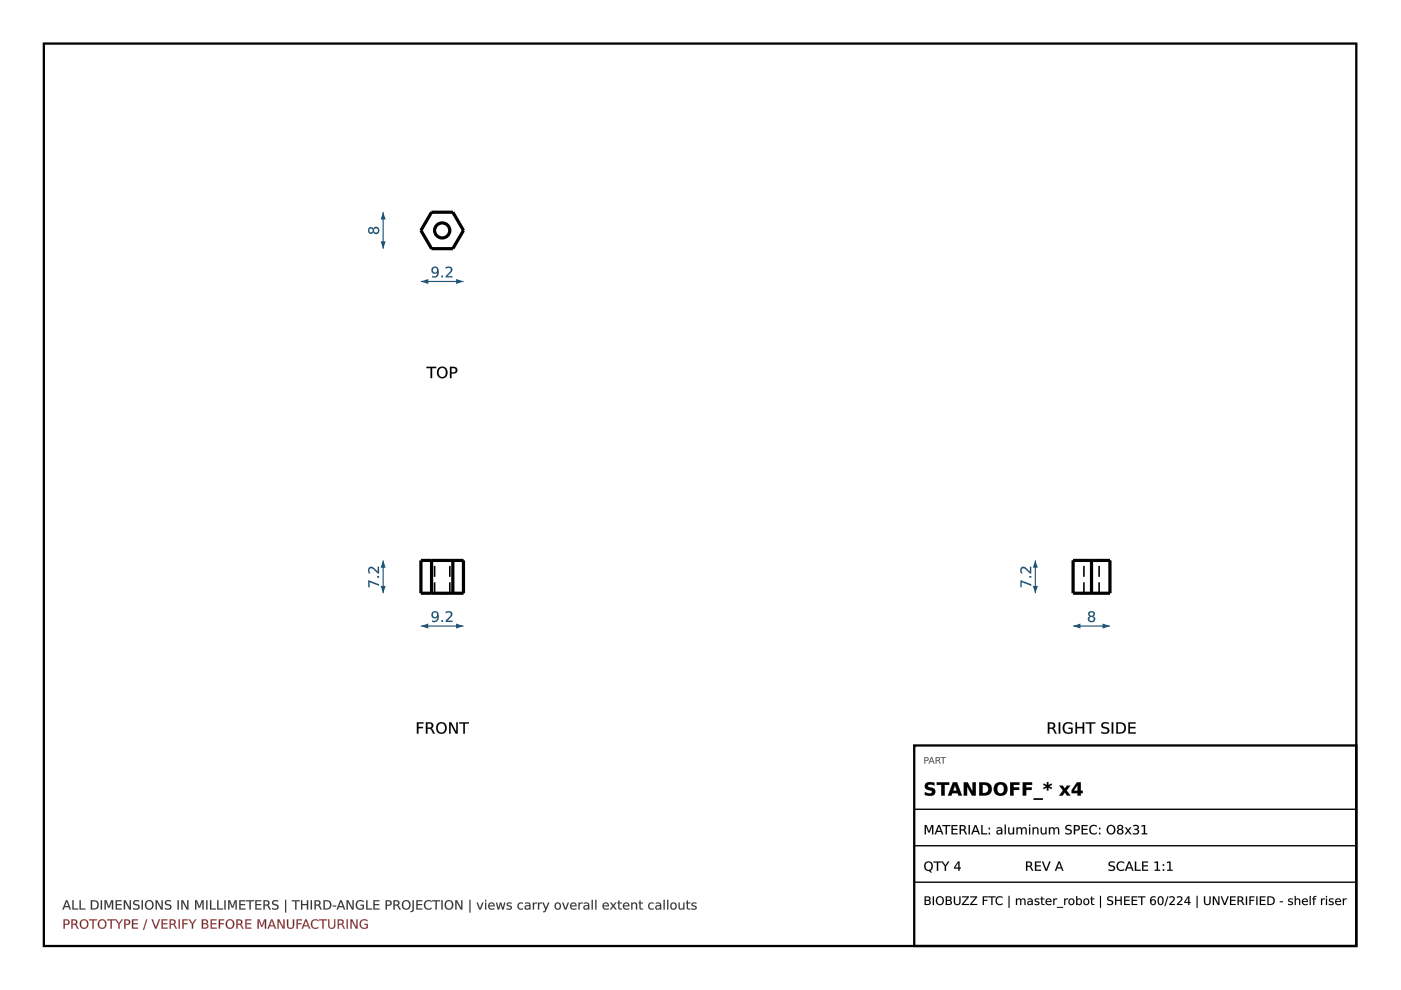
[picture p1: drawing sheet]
<svg xmlns="http://www.w3.org/2000/svg" width="297mm" height="210mm" viewBox="0 0 297 210" stroke-linecap="round" stroke-linejoin="round" font-family="sans-serif">
<path d="M9.3 9.2h278.3v191.4h-278.3z" fill="none" stroke="#000" stroke-width=".49"/>
<path d="M89.2 118.8h9.1v7h-9.1zM91.5 118.8v7M96 118.8v7" fill="none" stroke="#000" stroke-width=".68" stroke-linecap="butt"/>
<g fill="none" stroke="#000" stroke-width=".34" stroke-dasharray="2.3 1.2" stroke-linecap="butt">
<path d="M91.5 118.8v7M91.5 118.8h-2.3M92.1 118.8h3.3M95.4 118.8h-3.3M96 118.8v7M96 118.8h-4.5M98.3 118.8h-2.3M91.5 125.8h-2.3M92.1 125.8h3.3M92.1 125.8v-7M95.4 125.8h-3.3M95.4 125.8v-7"/>
<path d="M96 125.8h-4.5M98.3 125.8h-2.3"/>
</g>
<path d="M89.2 132.7h9.1" fill="none" stroke="#1a5276" stroke-width=".24"/>
<g fill="#1a5276">
<path d="M89.2 132.7l1.6-.5v1.1z"/>
<path d="M96.7 132.2l1.6 .5-1.6 .6z"/>
<path d="M91.7 129.8a.86 .86 0 0 1 1-.1 .86 .86 0 0 1 .3 1 1 1 0 0 1-.3 1 1 1 0 0 1-1.1 .1v-.3a.72 .72 0 0 0 .8 .1 .72 .72 0 0 0 .3-.8 .75 .75 0 0 1-1.1 .1 .75 .75 0 0 1 .1-1.1zM91.7 130.4a.51 .51 0 0 0 1 0 .51 .51 0 0 0-1 0zM93.6 131.5h.3v.4h-.3zM94.5 129.7a.8 .8 0 0 1 1-.1 .8 .8 0 0 1 .3 1l-.9 1h1v.3h-1.4v-.3l.5-.5a.97 .97 0 0 0 .5-1.2l-.5-.1-.5 .2z"/>
<path d="M91.7 129.8a.87 .87 0 0 1 1-.1 .87 .87 0 0 1 .4 1 1.02 1.02 0 0 1-.4 1 1.02 1.02 0 0 1-1.1 .1v-.3a.7 .7 0 0 0 .8 .1 .7 .7 0 0 0 .3-.8 .76 .76 0 0 1-1.1 .1 .76 .76 0 0 1 .1-1.1zM91.7 129.8a.73 .73 0 0 0 0 1.1 .73 .73 0 0 0 1.1-.1 .73 .73 0 0 1-.3 .8 .73 .73 0 0 1-.9-.1v.3a1.05 1.05 0 0 0 1.2-.2 1.05 1.05 0 0 0 .2-1.2 .78 .78 0 0 0-.5-.7 .78 .78 0 0 0-.8 .1zM91.7 130.4a.5 .5 0 0 0 1 0 .5 .5 0 0 0-1 0zM91.7 130.4a.55 .55 0 0 1 1.1 0 .55 .55 0 0 1-1.1 0zM93.6 131.5h.3v.4h-.3zM93.6 131.5v.4h.3v-.4zM94.5 129.7a.81 .81 0 0 1 1.1 0 .81 .81 0 0 1 .1 1.1l-.8 .8h1v.3h-1.4a.6 .6 0 0 1 .4-.8 .96 .96 0 0 0 .6-1.1l-.5-.1-.5 .2zM94.5 129.7v.3a.57 .57 0 0 1 .9-.1 .57 .57 0 0 1 0 .8l-.9 .9v.3h1.4v-.3h-1.1l.9-.8a.73 .73 0 0 0 0-1.1 .73 .73 0 0 0-1 0z"/>
</g>
<path d="M81.2 118.8v7" fill="none" stroke="#1a5276" stroke-width=".24"/>
<g fill="#1a5276">
<path d="M81.2 118.8l.6 1.6h-1.1z"/>
<path d="M80.7 124.2h1.1l-.6 1.6z"/>
<path d="M78.1 123.1l2.3 .8v.3l-2.1-.8v1.1h-.2zM80 122.1h.4v.4h-.4zM78.2 120.4a.97 .97 0 0 1 1.5 .4l.4 .4v-1h.3v1.4h-.3l-.5-.5a.99 .99 0 0 0-1.2-.5l-.1 .5 .2 .5h-.3l-.2-.7z"/>
<path d="M78.1 123l2.3 .9v.3l-2.1-.8 .1 1.1h-.3zM78.1 123.1v1.4h.2v-1.1l2.1 .8v-.3zM80 122.1h.4v.4h-.4zM80 122.1v.4h.4v-.4zM78.2 120.4a1.2 1.2 0 0 1 1.7 .6l.2 .2v-1.1h.3v1.5a.61 .61 0 0 1-.8-.5 .98 .98 0 0 0-1.2-.5l-.1 .3 .2 .7a.63 .63 0 0 1-.5-.4 .63 .63 0 0 1 .1-.7zM78.2 120.4l-.1 .8 .1 .4h.3a.57 .57 0 0 1-.2-.9 .57 .57 0 0 1 .9 0l.9 .9h.3v-1.4h-.3v1.1l-1.2-1.1h-.4z"/>
</g>
<g fill="#000">
<path d="M88.4 153.1h1.4v.3h-1.1v.7h1v.3h-1v1.1h-.3zM90.3 153.1h.7a.67 .67 0 0 1 .8 .5 .67 .67 0 0 1-.3 .8l.7 1.1h-.4l-.4-.8-.4-.2h-.4v1h-.3zM90.6 153.4v.9h.4a.43 .43 0 0 0 .5-.5 .43 .43 0 0 0-.5-.4zM93 153.6a.95 .95 0 0 0-.1 1.2 .95 .95 0 0 0 1.1 .4 .96 .96 0 0 0 .4-1.2 .96 .96 0 0 0-1.2-.5zM92.4 154.3a1.2 1.2 0 0 1 2.4 0 1.2 1.2 0 0 1-2.4 0zM95.2 153.1h.5l1 2.1v-2.1h.4v2.4h-.5l-1.1-2v2h-.3zM97.4 153.1h2v.3h-.8v2.1h-.4v-2.1h-.8z"/>
<path d="M88.4 153.1h1.4v.3h-1.1v.7h1v.3h-1v1.2h-.3zM88.4 153.1v2.4h.3v-1.1h1v-.3h-1v-.7h1.1v-.3zM90.3 153.1h.7a.69 .69 0 0 1 .9 .5 .69 .69 0 0 1-.4 .8l.3 .3 .4 .9h-.4l-.5-1-.7-.1v1.1h-.3zM90.3 153.1v2.4h.3v-1l.7 .1 .5 .9h.4l-.5-.8-.3-.3a.65 .65 0 0 0 .4-.8 .65 .65 0 0 0-.8-.4zM90.6 153.4v.9l.4-.1a.41 .41 0 0 0 .5-.4 .41 .41 0 0 0-.5-.4zM90.6 153.4a.72 .72 0 0 1 .9 .2v.2a.42 .42 0 0 1-.5 .5h-.4zM93 153.6a.93 .93 0 0 0-.1 1.2 .93 .93 0 0 0 1.1 .4 .95 .95 0 0 0 .3-1.2 .95 .95 0 0 0-1.1-.5zM93 153.6a.85 .85 0 0 1 1.1-.1 .85 .85 0 0 1 .3 1.1 .79 .79 0 0 1-1 .7 .79 .79 0 0 1-.6-1zM92.4 154.3a1.22 1.22 0 0 1 2.4 0 1.22 1.22 0 0 1-2.4 0zM92.4 154.3a1.2 1.2 0 0 0 2.4 0 1.2 1.2 0 0 0-2.4 0zM95.2 153.1h.5l1 2.1v-2.1h.4v2.5h-.5l-1.1-2.1 .1 2.1h-.4zM95.2 153.1v2.4h.3l.1-2 1 2h.5v-2.4h-.4v2.1l-1-2.1zM97.4 153.1h2v.3h-.8v2.2h-.4v-2.2h-.8zM97.4 153.1v.3h.8v2.1h.4l-.1-2.1h.9v-.3z"/>
</g>
<g fill="none" stroke="#000" stroke-width=".68" stroke-linecap="butt">
<path d="M91.5 45h4.5l2.3 3.9-2.3 3.8h-4.5l-2.3-3.8z"/>
<circle cx="93.8" cy="48.9" r="1.6"/>
</g>
<g fill="none" stroke="#000" stroke-width=".34" stroke-dasharray="2.3 1.2" stroke-linecap="butt">
<path d="M89.2 48.9l2.3-3.9M91.5 45h4.5M91.5 52.7l-2.3-3.8M96 45l2.3 3.9M96 52.7h-4.5M98.3 48.9l-2.3 3.8"/>
<circle cx="93.8" cy="48.9" r="1.6"/>
</g>
<path d="M89.2 59.7h9.1" fill="none" stroke="#1a5276" stroke-width=".24"/>
<g fill="#1a5276">
<path d="M89.2 59.7l1.6-.5v1z"/>
<path d="M96.7 59.2l1.6 .5-1.6 .5z"/>
<path d="M91.7 56.7a.86 .86 0 0 1 1 0 .86 .86 0 0 1 .3 1 1 1 0 0 1-.3 1 1 1 0 0 1-1.1 .1v-.3a.72 .72 0 0 0 .8 0 .72 .72 0 0 0 .3-.7 .75 .75 0 0 1-1.1 0 .75 .75 0 0 1 .1-1.1zM91.7 57.3a.51 .51 0 0 0 1 0 .51 .51 0 0 0-1 0zM93.6 58.4h.3v.4h-.3zM94.5 56.7a.8 .8 0 0 1 1-.1 .8 .8 0 0 1 .3 1l-.9 1h1v.2h-1.4v-.2l.5-.5a.97 .97 0 0 0 .5-1.2l-.5-.1-.5 .2z"/>
<path d="M91.7 56.7a.87 .87 0 0 1 1 0 .87 .87 0 0 1 .4 1 1.02 1.02 0 0 1-.4 1 1.02 1.02 0 0 1-1.1 .1v-.3a.7 .7 0 0 0 .8 0 .7 .7 0 0 0 .3-.7 .76 .76 0 0 1-1.1 0 .76 .76 0 0 1 .1-1.1zM91.7 56.7a.73 .73 0 0 0 0 1.1 .73 .73 0 0 0 1.1-.1 .73 .73 0 0 1-.3 .8 .73 .73 0 0 1-.9 0v.3a1.05 1.05 0 0 0 1.2-.3 1.05 1.05 0 0 0 .2-1.2 .78 .78 0 0 0-.5-.7 .78 .78 0 0 0-.8 .1zM91.7 57.3a.5 .5 0 0 0 1 0 .5 .5 0 0 0-1 0zM91.7 57.3a.55 .55 0 0 1 1.1 0 .55 .55 0 0 1-1.1 0zM93.6 58.4h.3v.4h-.3zM93.6 58.4v.4h.3v-.4zM94.5 56.7a.81 .81 0 0 1 1.1-.1 .81 .81 0 0 1 .1 1.1l-.8 .9 1-.1v.3h-1.4a.6 .6 0 0 1 .4-.7 .96 .96 0 0 0 .6-1.2l-.5-.1-.5 .2zM94.5 56.7v.3a.57 .57 0 0 1 .9-.2 .57 .57 0 0 1 0 .9l-.9 .9v.2h1.4v-.2h-1.1l.9-.9a.73 .73 0 0 0 0-1 .73 .73 0 0 0-1-.1z"/>
</g>
<path d="M81.2 45v7.7" fill="none" stroke="#1a5276" stroke-width=".24"/>
<g fill="#1a5276">
<path d="M81.2 45l.6 1.5h-1.1z"/>
<path d="M80.7 51.2h1.1l-.6 1.5z"/>
<path d="M79.3 48.9a.46 .46 0 0 0 .9 0 .46 .46 0 0 0-.9 0zM78.2 48.3l.6-.1 .3 .4a.7 .7 0 0 1 1.1-.4 .7 .7 0 0 1 .1 1.1 .63 .63 0 0 1-.6 .3 .63 .63 0 0 1-.6-.4 .63 .63 0 0 1-.9 .2 .63 .63 0 0 1-.1-.9zM78.2 48.9a.45 .45 0 0 0 .9 0 .45 .45 0 0 0-.9 0z"/>
<path d="M79.3 48.9a.45 .45 0 0 0 .9 0 .45 .45 0 0 0-.9 0zM79.3 48.9a.48 .48 0 0 1 .9 0 .48 .48 0 0 1-.9 0zM78.2 48.3a.54 .54 0 0 1 .5-.2 .54 .54 0 0 1 .4 .5 .63 .63 0 0 1 .6-.5 .63 .63 0 0 1 .6 .3 .72 .72 0 0 1-.1 1.1 .72 .72 0 0 1-1.1-.3 .56 .56 0 0 1-.5 .4 .56 .56 0 0 1-.6-.5zM78.2 48.3a.65 .65 0 0 0-.1 1 .65 .65 0 0 0 1 0v-.1a.66 .66 0 0 0 1 .2 .66 .66 0 0 0 0-1.1 .66 .66 0 0 0-1 .3l-.3-.4zM78.2 48.9a.4 .4 0 0 0 .8 0 .4 .4 0 0 0-.8 0zM78.2 48.9a.45 .45 0 0 1 .9 0 .45 .45 0 0 1-.9 0z"/>
</g>
<g fill="#000">
<path d="M90.4 77.8h2.1v.2h-.9v2.2h-.3v-2.2h-.9zM93.2 78.3a.95 .95 0 0 0-.1 1.1 .95 .95 0 0 0 1.1 .4 .96 .96 0 0 0 .3-1.2 .96 .96 0 0 0-1.1-.5zM92.6 78.9a1.2 1.2 0 0 1 2.4 0 1.2 1.2 0 0 1-2.4 0zM95.7 78v.9h.4a.45 .45 0 0 0 .5-.4 .45 .45 0 0 0-.5-.5zM95.4 77.8h.7a.72 .72 0 0 1 .9 .7 .72 .72 0 0 1-.9 .7h-.4v1h-.3z"/>
<path d="M90.4 77.8h2.1v.3l-.9-.1v2.2h-.3v-2.2l-.9 .1zM90.4 77.8v.2h.9v2.2h.3v-2.2h.9v-.2zM93.2 78.3a.93 .93 0 0 0-.1 1.1 .93 .93 0 0 0 1.1 .4 .95 .95 0 0 0 .3-1.2 .95 .95 0 0 0-1.1-.5zM93.2 78.2a.85 .85 0 0 1 1.1 0 .85 .85 0 0 1 .2 1.1 .79 .79 0 0 1-.9 .7 .79 .79 0 0 1-.6-1zM92.5 78.9a1.25 1.25 0 0 1 2.5 0 1.25 1.25 0 0 1-2.5 0zM92.6 78.9a1.2 1.2 0 0 0 2.4 0 1.2 1.2 0 0 0-2.4 0zM95.7 78v.9h.4a.43 .43 0 0 0 .5-.4 .43 .43 0 0 0-.5-.4zM95.7 78h.4a.47 .47 0 0 1 .5 .5 .47 .47 0 0 1-.5 .5h-.4zM95.4 77.8h.7a.74 .74 0 0 1 .9 .7 .74 .74 0 0 1-.9 .7h-.4v1h-.3zM95.4 77.8v2.4h.3v-1a.85 .85 0 0 0 1.2-.9l-.3-.4z"/>
</g>
<path d="M227.5 118.8h7.8v7h-7.8zM231.4 118.8v7" fill="none" stroke="#000" stroke-width=".68" stroke-linecap="butt"/>
<g fill="none" stroke="#000" stroke-width=".34" stroke-dasharray="2.3 1.2" stroke-linecap="butt">
<path d="M227.5 118.8v7M229.8 118.8h4.1M231.4 118.8h-3.9M231.4 118.8h-1.6M231.4 118.8v7M233 118.8h-1.6M235.3 118.8v7M235.3 118.8h-3.9M229.8 125.8h4.1M229.8 125.8v-7M231.4 125.8h-3.9M231.4 125.8h-1.6"/>
<path d="M231.4 125.8v-7M233 125.8h-1.6M233 125.8v-7M235.3 125.8h-3.9"/>
</g>
<path d="M227.5 132.7h7.8" fill="none" stroke="#1a5276" stroke-width=".24"/>
<g fill="#1a5276">
<path d="M227.5 132.7l1.6-.5v1.1z"/>
<path d="M233.8 132.2l1.5 .5-1.5 .6z"/>
<path d="M231 131.3a.46 .46 0 0 0 .9 0 .46 .46 0 0 0-.9 0zM230.9 129.7a.7 .7 0 0 1 .9-.1 .7 .7 0 0 1 .2 .9l-.3 .2a.7 .7 0 0 1 .4 1 .7 .7 0 0 1-1.1 .1 .62 .62 0 0 1-.4-.6 .62 .62 0 0 1 .5-.5l-.4-.4zM231 130.2a.41 .41 0 0 0 .8 0 .41 .41 0 0 0-.8 0z"/>
<path d="M231 131.3a.45 .45 0 0 0 .9 0 .45 .45 0 0 0-.9 0zM231 131.3a.48 .48 0 0 1 .9 0 .48 .48 0 0 1-.9 0zM230.9 129.7a.71 .71 0 0 1 .9-.1 .71 .71 0 0 1 .3 .9l-.4 .2a.63 .63 0 0 1 .5 .6 .63 .63 0 0 1-.5 .6 .69 .69 0 0 1-1-.3 .69 .69 0 0 1 .4-.9 .53 .53 0 0 1-.4-.4 .53 .53 0 0 1 .2-.6zM230.9 129.7a.54 .54 0 0 0 .2 1 .66 .66 0 0 0-.4 .9 .66 .66 0 0 0 1 .3 .63 .63 0 0 0 .5-.6 .63 .63 0 0 0-.5-.6 .59 .59 0 0 0 .4-.9 .59 .59 0 0 0-.9-.2zM231 130.2a.4 .4 0 0 0 .8 0 .4 .4 0 0 0-.8 0zM231 130.2a.43 .43 0 0 1 .8 0 .43 .43 0 0 1-.8 0z"/>
</g>
<path d="M219.5 118.8v7" fill="none" stroke="#1a5276" stroke-width=".24"/>
<g fill="#1a5276">
<path d="M219.5 118.8l.5 1.6h-1z"/>
<path d="M219 124.2h1l-.5 1.6z"/>
<path d="M216.4 123.1l2.2 .8v.3l-2-.8v1.1h-.2zM218.2 122.1h.4v.4h-.4zM216.5 120.4a.97 .97 0 0 1 1.4 .4l.5 .4v-1h.2v1.4h-.2l-.5-.5a.99 .99 0 0 0-1.2-.5l-.1 .5 .2 .5h-.3l-.2-.7z"/>
<path d="M216.3 123l2.3 .9v.3l-2-.8v1.1h-.3zM216.4 123.1v1.4h.2v-1.1l2 .8v-.3zM218.2 122.1h.4v.4h-.4zM218.2 122.1v.4h.4v-.4zM216.5 120.4a1.2 1.2 0 0 1 1.6 .6l.3 .2v-1.1h.2v1.5a.61 .61 0 0 1-.7-.5 .98 .98 0 0 0-1.2-.5l-.1 .3 .2 .7a.63 .63 0 0 1-.6-.4 .63 .63 0 0 1 .2-.7zM216.5 120.4l-.1 .8 .1 .4h.3a.57 .57 0 0 1-.2-.9 .57 .57 0 0 1 .9 0l.9 .9h.2v-1.4h-.2v1.1l-1.2-1.1h-.4z"/>
</g>
<g fill="#000">
<path d="M222.2 153.1h.7a.67 .67 0 0 1 .8 .5 .67 .67 0 0 1-.4 .8l.7 1.1h-.3l-.4-.8-.5-.2h-.3v1h-.3zM222.5 153.4v.9h.4a.43 .43 0 0 0 .5-.5 .43 .43 0 0 0-.5-.4zM224.5 153.1h.3v2.4h-.3zM225.6 153.4a1.51 1.51 0 0 1 1.8-.1v.4a.99 .99 0 0 0-1.4-.1 .99 .99 0 0 0-.2 1.3 .99 .99 0 0 0 1.3 .3v-.6h-.5v-.3h.8v1a1.3 1.3 0 0 1-1.8-.1 1.3 1.3 0 0 1 0-1.8zM228 153.1h.3v1h1.2v-1h.4v2.4h-.4v-1.1h-1.2v1.1h-.3zM230.2 153.1h2v.3h-.8v2.1h-.4v-2.1h-.8zM233.7 153.3l1-.2 .3 .1v.3a.82 .82 0 0 0-1.2 .3l.1 .2a1.3 1.3 0 0 1 1.3 .9 1.1 1.1 0 0 1-1.7 .5v-.3a.74 .74 0 0 0 .8 .3 .74 .74 0 0 0 .5-.6l-.1-.2a1.34 1.34 0 0 1-1.2-.8zM235.7 153.1h.3v2.4h-.3zM237 153.4v1.9a1 1 0 0 0 1.4-1 1 1 0 0 0-1.4-.9zM236.7 153.1h.7a1.21 1.21 0 0 1 1.3 1.2 1.21 1.21 0 0 1-1.3 1.2h-.7zM239.2 153.1h1.6v.3h-1.2v.7h1.1v.3h-1.1v.9h1.2v.2h-1.6z"/>
<path d="M222.1 153.1h.8a.69 .69 0 0 1 .8 .5 .69 .69 0 0 1-.4 .8l.3 .3 .5 .9h-.4l-.6-1-.6-.1v1.1h-.4zM222.2 153.1v2.4h.3v-1l.7 .1 .5 .9h.3l-.4-.8-.3-.3a.65 .65 0 0 0 .4-.8 .65 .65 0 0 0-.8-.4zM222.5 153.4v.9l.4-.1a.41 .41 0 0 0 .5-.4 .41 .41 0 0 0-.5-.4zM222.5 153.4a.72 .72 0 0 1 .9 .2v.2a.42 .42 0 0 1-.5 .5h-.4zM224.5 153.1h.3v2.5h-.3zM224.5 153.1v2.4h.3v-2.4zM225.6 153.4a1.5 1.5 0 0 1 1.8-.1v.4a.98 .98 0 0 0-1.4-.1 .98 .98 0 0 0-.2 1.3 .98 .98 0 0 0 1.3 .3v-.6h-.6v-.3h.9v1a1.32 1.32 0 0 1-1.8-.1 1.32 1.32 0 0 1 0-1.8zM225.6 153.4a1.29 1.29 0 0 0 0 1.8 1.29 1.29 0 0 0 1.8 .1v-1h-.8v.3l.5-.1v.7a.99 .99 0 0 1-1.3-.3 .99 .99 0 0 1 .2-1.3 .99 .99 0 0 1 1.4 .1v-.4a1.57 1.57 0 0 0-1.8 .1zM228 153.1h.4v1h1.1v-1h.4v2.5h-.4v-1.2h-1.2l.1 1.2h-.4zM228 153.1v2.4h.3v-1.1h1.3l-.1 1.1h.4v-2.4h-.4l.1 1h-1.3v-1zM230.2 153.1h2v.3h-.8v2.2h-.4v-2.2h-.8zM230.2 153.1v.3h.9l-.1 2.1h.4v-2.1h.8v-.3zM233.7 153.3l.4-.2 .8 .1h.2v.4a.87 .87 0 0 0-1.3 .2l.1 .2 .6 .2a.76 .76 0 0 1 .7 .9 .76 .76 0 0 1-1.1 .5l-.6-.1v-.4a.72 .72 0 0 0 .8 .3 .72 .72 0 0 0 .5-.6l-.4-.3a.72 .72 0 0 1-.8-.4 .72 .72 0 0 1 .1-.8zM233.7 153.3a.64 .64 0 0 0-.1 .7 .64 .64 0 0 0 .6 .4 .5 .5 0 0 1 .7 .6 .5 .5 0 0 1-.8 .3l-.6-.2v.3a1.09 1.09 0 0 0 1.7-.5 .82 .82 0 0 0-.9-.7l-.3-.1a.44 .44 0 0 1-.1-.6 .44 .44 0 0 1 .6-.1l.6 .1-.1-.3h-.3zM235.7 153.1h.3v2.5h-.3zM235.7 153.1v2.4h.3v-2.4zM237 153.4v1.9a.98 .98 0 0 0 1.4-1 .98 .98 0 0 0-1.4-.9zM237 153.4a1.01 1.01 0 0 1 1.4 .9 1.01 1.01 0 0 1-1.4 1zM236.7 153.1a1.7 1.7 0 0 1 2 .7 1.21 1.21 0 0 1-.1 1.3 1.21 1.21 0 0 1-1.2 .5h-.7zM236.7 153.1v2.4h.7a1.19 1.19 0 0 0 1.3-1.2 1.19 1.19 0 0 0-1.3-1.1zM239.2 153.1h1.6v.3h-1.2v.7h1.1v.3h-1.1v.9h1.2v.3h-1.6zM239.2 153.1v2.4h1.6v-.2h-1.3v-.9h1.2v-.3h-1.2v-.7h1.3v-.3z"/>
</g>
<g fill="#333">
<path d="M14.1 191.1l-.3 1h.7zM14 190.9h.3l.8 1.9h-.3l-.2-.5h-.9l-.2 .5h-.3zM15.3 190.9h.3v1.7h1v.2h-1.3zM16.9 190.9h.2v1.7h1v.2h-1.2zM19.5 191.1v1.5a.82 .82 0 0 0 1.1-.7 .82 .82 0 0 0-1.1-.8zM19.3 190.9h.5a.99 .99 0 0 1 1.1 1 .99 .99 0 0 1-1.1 .9h-.5zM21.4 190.9h.2v1.9h-.2zM22.2 190.9h.4l.5 1.3 .5-1.3h.4v1.9h-.3v-1.7l-.5 1.4h-.3l-.5-1.4v1.7h-.2zM24.5 190.9h1.3v.2h-1v.6h.9v.2h-.9v.7h1v.2h-1.3zM26.3 190.9h.3l.9 1.6v-1.6h.3v1.9h-.4l-.9-1.6v1.6h-.2zM28.4 191l.8-.1h.3v.3a.51 .51 0 0 0-.6-.2 .51 .51 0 0 0-.3 .6 .96 .96 0 0 1 1 .9 1 1 0 0 1-1.4 .3v-.3a.64 .64 0 0 0 1.1-.3l-.1-.1a.97 .97 0 0 1-1-.9zM30 190.9h.3v1.9h-.3zM31.2 191.3a.78 .78 0 0 0-.1 .9 .78 .78 0 0 0 .9 .4 .76 .76 0 0 0 .3-1.1 .76 .76 0 0 0-1.1-.2zM30.7 191.8a.99 .99 0 0 1 1.9 0 .99 .99 0 0 1-1.9 0zM33 190.9h.4l.8 1.6v-1.6h.3v1.9h-.4l-.8-1.6v1.6h-.3zM35.1 191l.8-.1h.3v.3a.51 .51 0 0 0-.6-.2 .51 .51 0 0 0-.3 .6 .96 .96 0 0 1 1 .9 1 1 0 0 1-1.3 .3v-.3a.64 .64 0 0 0 1-.3v-.1a.97 .97 0 0 1-1-.9zM37.6 190.9h.3v1.9h-.3zM38.4 190.9h.4l.9 1.6v-1.6h.3v1.9h-.4l-.9-1.6v1.6h-.3zM41.4 190.9h.4l.5 1.3 .5-1.3h.4v1.9h-.3v-1.7l-.5 1.4h-.3l-.5-1.4v1.7h-.2zM43.7 190.9h.3v1.9h-.3zM44.5 190.9h.3v1.7h1v.2h-1.3zM46 190.9h.3v1.7h1v.2h-1.3zM47.6 190.9h.2v1.9h-.2zM48.4 190.9h.4l.5 1.3 .5-1.3h.4v1.9h-.3v-1.7l-.5 1.4h-.2l-.6-1.4v1.7h-.2zM50.7 190.9h1.3v.2h-1v.6h1v.2h-1v.7h1v.2h-1.3zM52.2 190.9h1.7v.2h-.7v1.7h-.3v-1.7h-.7zM54.1 190.9h1.3v.2h-1v.6h.9v.2h-.9v.7h1v.2h-1.3zM55.9 190.9h.6a.55 .55 0 0 1 .6 .3 .55 .55 0 0 1-.3 .7l.6 .9h-.3l-.3-.6-.4-.2h-.3v.8h-.2zM56.1 191.1v.7h.4a.35 .35 0 0 0 .4-.4 .35 .35 0 0 0-.4-.3zM57.9 191l.8-.1h.3v.3a.51 .51 0 0 0-.7-.2 .51 .51 0 0 0-.3 .6 .96 .96 0 0 1 1 .9 1 1 0 0 1-1.3 .3v-.3a.64 .64 0 0 0 1.1-.3l-.1-.1a.97 .97 0 0 1-1-.9zM60.4 190.8h.3v2.7h-.3zM61.9 190.9h1.7v.2h-.7v1.7h-.3v-1.7h-.7zM63.8 190.9h.3v.8h1v-.8h.2v1.9h-.2v-.9h-1v.9h-.3zM65.9 190.9h.2v1.9h-.2zM66.7 190.9h.6a.55 .55 0 0 1 .6 .3 .55 .55 0 0 1-.3 .7l.6 .9h-.3l-.3-.6-.4-.2h-.2v.8h-.3zM67 191.1v.7h.3a.35 .35 0 0 0 .4-.4 .35 .35 0 0 0-.4-.3zM68.9 191.1v1.5a.82 .82 0 0 0 1.1-.7 .82 .82 0 0 0-1.1-.8zM68.6 190.9h.5a.99 .99 0 0 1 1.2 1 .99 .99 0 0 1-1.2 .9h-.5zM70.6 192h.7v.2h-.7zM72.3 191.1l-.4 1h.7zM72.1 190.9h.3l.8 1.9h-.3l-.2-.5h-.9l-.2 .5h-.2zM73.5 190.9h.3l.9 1.6v-1.6h.3v1.9h-.4l-.9-1.6v1.6h-.2zM75.7 191.1l.4-.2 .5-.1 .5 .2v.3a.81 .81 0 0 0-1.1-.1 .81 .81 0 0 0-.2 1.1 .81 .81 0 0 0 1.1 .3v-.6h-.5v-.2h.8v.9a1.07 1.07 0 0 1-1.5-.1 1.07 1.07 0 0 1 0-1.5zM77.6 190.9h.3v1.7h1v.2h-1.3zM79.2 190.9h1.2v.2h-1v.6h1v.2h-1v.7h1.1v.2h-1.3zM82 191.1v.7h.4a.37 .37 0 0 0 .4-.3 .37 .37 0 0 0-.4-.4zM81.8 190.9h.6a.6 .6 0 0 1 .7 .6 .6 .6 0 0 1-.7 .6h-.4v.7h-.2zM83.4 190.9h.6a.55 .55 0 0 1 .7 .3 .55 .55 0 0 1-.3 .7l.6 .9h-.3l-.4-.6-.3-.2h-.3v.8h-.3zM83.7 191.1v.7h.3a.35 .35 0 0 0 .4-.4 .35 .35 0 0 0-.4-.3zM85.7 191.3a.78 .78 0 0 0-.2 .9 .78 .78 0 0 0 1 .4 .76 .76 0 0 0 .2-1.1 .76 .76 0 0 0-1-.2zM85.1 191.8a1 1 0 0 1 2 0 1 1 0 0 1-2 0zM87.5 190.9h.2v2l-.2 .4-.4 .1v-.2l.3-.3zM88.3 190.9h1.2v.2h-1v.6h1v.2h-1v.7h1.1v.2h-1.3zM90.1 191.1l.5-.2 .4-.1 .5 .2v.3a.78 .78 0 0 0-1.1 0 .78 .78 0 0 0 0 1.1 .78 .78 0 0 0 1.1 0v.3a1.04 1.04 0 0 1-1.4-.2 1.04 1.04 0 0 1 0-1.4zM91.6 190.9h1.7v.2h-.7v1.7h-.3v-1.7h-.7zM93.6 190.9h.2v1.9h-.2zM94.7 191.3a.78 .78 0 0 0-.1 .9 .78 .78 0 0 0 .9 .4 .76 .76 0 0 0 .3-1.1 .76 .76 0 0 0-1.1-.2zM94.2 191.8a1 1 0 0 1 2 0 1 1 0 0 1-2 0zM96.5 190.9h.4l.9 1.6v-1.6h.2v1.9h-.3l-.9-1.6v1.6h-.3zM99.5 190.8h.3v2.7h-.3zM101 191.4h.3l.5 1.2 .4-1.2h.3l-.6 1.4h-.3zM102.8 191.4h.3v1.4h-.3zM102.8 190.8h.3v.3h-.3zM103.7 191.5a.69 .69 0 0 1 .8-.1 .69 .69 0 0 1 .4 .8h-1.1a.67 .67 0 0 0 1 .3v.3a.84 .84 0 0 1-1.1-.1 .84 .84 0 0 1 0-1.2zM103.9 191.7l-.1 .3h.8l-.2-.4zM105.1 191.4h.3l.3 1.1 .3-1.1h.3l.3 1.1 .3-1.1h.2l-.3 1.4h-.3l-.4-1.2-.3 1.2h-.3zM107.6 191.4h.8l.1 .2a.41 .41 0 0 0-.5-.1 .41 .41 0 0 0-.3 .4 .61 .61 0 0 1 .6 .2 .61 .61 0 0 1 .1 .7h-.8h-.2v-.3a.53 .53 0 0 0 .9-.1l-.1-.1a.6 .6 0 0 1-.6-.2 .6 .6 0 0 1 0-.7zM109.9 191.5l.7-.2 .3 .1v.3a.58 .58 0 0 0-.8 0 .58 .58 0 0 0 0 .8 .58 .58 0 0 0 .8 .1v.2a.8 .8 0 0 1-1.1-.2 .8 .8 0 0 1 .1-1.1zM111.6 192.2l-.1 .1a.36 .36 0 0 0 .3 .4 .36 .36 0 0 0 .4-.3v-.3zM111.3 191.4a.73 .73 0 0 1 1.2 .6v.8h-.3v-.2a.53 .53 0 0 1-.6 .3 .53 .53 0 0 1-.4-.6 .53 .53 0 0 1 .7-.4h.3a.53 .53 0 0 0-.3-.4 .53 .53 0 0 0-.6 .2zM113 191.4h.2v.2l.2-.2 .5-.1v.3a.44 .44 0 0 0-.5 0 .44 .44 0 0 0-.2 .5v.7h-.2zM114.1 191.4h.2v.2l.2-.2 .4-.1v.3a.44 .44 0 0 0-.4 0 .44 .44 0 0 0-.2 .5v.7h-.2zM115 191.4h.3l.4 1.1 .5-1.1h.3l-.8 1.8-.2 .2h-.4v-.2h.4l.1-.4zM117.9 191.7a.5 .5 0 0 0 0 .7 .5 .5 0 0 0 .7 0 .51 .51 0 0 0 0-.6 .51 .51 0 0 0-.7-.1zM117.5 192.1a.75 .75 0 0 1 1.5 0 .75 .75 0 0 1-1.5 0zM119.2 191.4h.2l.5 1.2 .5-1.2h.2l-.5 1.4h-.4zM121.1 191.5a.69 .69 0 0 1 .8-.1 .69 .69 0 0 1 .3 .8h-1.1a.67 .67 0 0 0 1.1 .3v.3a.84 .84 0 0 1-1.1-.1 .84 .84 0 0 1 0-1.2zM121.3 191.7l-.2 .3h.9l-.2-.4zM122.6 191.4h.3v.2l.2-.2 .4-.1v.3a.44 .44 0 0 0-.4 0 .44 .44 0 0 0-.2 .5v.7h-.3zM124 192.2v.1a.36 .36 0 0 0 .2 .4 .36 .36 0 0 0 .5-.3v-.3zM123.8 191.4a.73 .73 0 0 1 1.1 .6v.8h-.2v-.2a.53 .53 0 0 1-.7 .3 .53 .53 0 0 1-.3-.6 .53 .53 0 0 1 .7-.4h.3a.53 .53 0 0 0-.4-.4 .53 .53 0 0 0-.5 .2zM125.4 190.8h.3v2h-.3zM126.2 190.8h.3v2h-.3zM127.9 191.5a.69 .69 0 0 1 .9-.1 .69 .69 0 0 1 .3 .8h-1.1a.67 .67 0 0 0 1.1 .3v.3a.84 .84 0 0 1-1.2-.1 .84 .84 0 0 1 0-1.2zM128.1 191.7l-.1 .3h.9l-.3-.4zM129.3 191.4h.3l.4 .5 .4-.5h.3l-.5 .7 .5 .7h-.2l-.5-.5-.4 .5h-.3l.6-.7zM131.1 190.9h.2v.5h.5v.2h-.5v.9l.5 .1v.2h-.5l-.2-.2v-1h-.2v-.2h.2zM132.3 191.5a.69 .69 0 0 1 .8-.1 .69 .69 0 0 1 .3 .8h-1.1a.67 .67 0 0 0 1.1 .3v.3a.84 .84 0 0 1-1.1-.1 .84 .84 0 0 1 0-1.2zM132.5 191.7l-.2 .3h.9l-.2-.4zM133.8 191.4h.3v.2a.54 .54 0 0 1 .6-.2 .54 .54 0 0 1 .4 .6v.8h-.3v-.8a.39 .39 0 0 0-.4-.5 .39 .39 0 0 0-.3 .5v.8h-.3zM135.6 190.9h.2v.5h.5v.2h-.5v.9l.5 .1v.2h-.5l-.2-.2v-1h-.2v-.2h.2zM137.6 191.5l.7-.2 .3 .1v.3a.58 .58 0 0 0-.8 0 .58 .58 0 0 0 0 .8 .58 .58 0 0 0 .8 .1v.2a.8 .8 0 0 1-1.1-.2 .8 .8 0 0 1 .1-1.1zM139.3 192.2l-.1 .1a.36 .36 0 0 0 .3 .4 .36 .36 0 0 0 .4-.3v-.3zM139 191.4a.73 .73 0 0 1 1.2 .6v.8h-.3v-.2a.53 .53 0 0 1-.6 .3 .53 .53 0 0 1-.4-.6 .53 .53 0 0 1 .7-.4h.3a.53 .53 0 0 0-.3-.4 .53 .53 0 0 0-.6 .2zM140.7 190.8h.2v2h-.2zM141.5 190.8h.2v2h-.2zM142.5 191.7a.5 .5 0 0 0-.1 .7 .5 .5 0 0 0 .8 0 .51 .51 0 0 0-.1-.6 .51 .51 0 0 0-.6-.1zM142 192.1a.75 .75 0 0 1 1.5 0 .75 .75 0 0 1-1.5 0zM143.9 191.4h.2v.9a.39 .39 0 0 0 .4 .4 .39 .39 0 0 0 .4-.5v-.8h.2v1.4h-.2v-.2a.54 .54 0 0 1-.7 .3 .54 .54 0 0 1-.3-.6zM145.6 190.9h.3v.5h.5v.2h-.5v.9l.5 .1v.2h-.5l-.3-.2v-1h-.2v-.2h.2zM146.7 191.4h.8l.1 .2a.41 .41 0 0 0-.4-.1 .41 .41 0 0 0-.3 .4 .61 .61 0 0 1 .6 .2 .61 .61 0 0 1 .1 .7h-.9h-.1v-.3a.53 .53 0 0 0 .9-.1l-.1-.1a.6 .6 0 0 1-.6-.2 .6 .6 0 0 1-.1-.7z"/>
<path d="M14.1 191.1l-.3 1h.7zM14.1 191.1l.4 1h-.7zM14 190.9h.3l.8 2h-.3l-.2-.6h-.9l-.2 .6h-.3zM14 190.9l-.8 1.9h.3l.2-.5h.9l.2 .5h.3l-.8-1.9zM15.3 190.9h.3v1.7h1v.3h-1.3zM15.3 190.9v1.9h1.3v-.2h-1v-1.7zM16.9 190.9h.2v1.7h1v.3h-1.2zM16.9 190.9v1.9h1.2v-.2h-1v-1.7zM19.5 191.1v1.5a.81 .81 0 0 0 1.1-.7 .81 .81 0 0 0-1.1-.8zM19.5 191.1a.83 .83 0 0 1 1.2 .8 .83 .83 0 0 1-1.2 .7zM19.2 190.9h.6a1.01 1.01 0 0 1 1.1 1 1.01 1.01 0 0 1-1.1 1h-.6zM19.3 190.9v1.9h.5a.98 .98 0 0 0 1.1-.9 .98 .98 0 0 0-1.1-1zM21.3 190.9h.3v2h-.3zM21.4 190.9v1.9h.2v-1.9zM22.2 190.9h.4l.5 1.3 .5-1.3h.4v2h-.3v-1.8l-.5 1.4h-.3l-.5-1.4v1.8h-.2zM22.2 190.9v1.9h.2v-1.7l.5 1.4h.3l.5-1.4v1.7h.3v-1.9h-.4l-.5 1.4-.5-1.4zM24.5 190.9h1.3v.2h-1v.6h1v.2h-1v.7h1v.3h-1.3zM24.5 190.9v1.9h1.3v-.2h-1v-.7h.9v-.2h-.9v-.6h1v-.2zM26.2 190.9h.4l.9 1.6v-1.6h.3v2h-.4l-.9-1.7v1.7h-.3zM26.3 190.9v1.9h.2v-1.6l.9 1.6h.4v-1.9h-.3v1.6l-.9-1.6zM28.4 191l.3-.2a.51 .51 0 0 1 .8 .4 .5 .5 0 0 0-.6-.2 .5 .5 0 0 0-.3 .6l.4 .1a.62 .62 0 0 1 .6 .8 .62 .62 0 0 1-.9 .4l-.5-.1v-.3a.63 .63 0 0 0 1.1-.3l-.4-.2a.59 .59 0 0 1-.6-.3 .59 .59 0 0 1 .1-.7zM28.4 191a.53 .53 0 0 0-.1 .6 .53 .53 0 0 0 .5 .3 .42 .42 0 0 1 .5 .5 .42 .42 0 0 1-.6 .3l-.5-.2v.2a.83 .83 0 0 0 .9 .1 .83 .83 0 0 0 .5-.7l-.3-.3-.7-.2a.52 .52 0 0 1 .3-.6 .52 .52 0 0 1 .6 .2v-.3h-.3zM30 190.9h.3v2h-.3zM30 190.9v1.9h.3v-1.9zM31.2 191.3a.77 .77 0 0 0-.1 .9 .77 .77 0 0 0 .9 .4 .75 .75 0 0 0 .2-1.1 .75 .75 0 0 0-1-.2zM31.2 191.3a.78 .78 0 0 1 1.1 .4 .78 .78 0 0 1-.7 1 .85 .85 0 0 1-.4-1.4zM30.6 191.8a1.05 1.05 0 0 1 2.1 0 1.05 1.05 0 0 1-2.1 0zM30.7 191.8a.98 .98 0 0 0 1.9 0 .98 .98 0 0 0-1.9 0zM33 190.9h.4l.8 1.6v-1.6h.3v2h-.4l-.8-1.7v1.7h-.3zM33 190.9v1.9h.3v-1.6l.8 1.6h.4v-1.9h-.3v1.6l-.8-1.6zM35.1 191l.3-.2a.51 .51 0 0 1 .8 .4 .5 .5 0 0 0-.6-.2 .5 .5 0 0 0-.3 .6l.5 .1a.62 .62 0 0 1 .5 .8 .62 .62 0 0 1-.9 .4l-.5-.1v-.3a.63 .63 0 0 0 1.1-.3l-.3-.2a.59 .59 0 0 1-.7-.3 .59 .59 0 0 1 .1-.7zM35.1 191a.53 .53 0 0 0-.1 .6 .53 .53 0 0 0 .5 .3 .42 .42 0 0 1 .6 .5 .42 .42 0 0 1-.7 .3l-.4-.2v.2a.83 .83 0 0 0 .8 .1 .83 .83 0 0 0 .5-.7l-.2-.3-.8-.2a.52 .52 0 0 1 .3-.6 .52 .52 0 0 1 .6 .2v-.3h-.3zM37.6 190.9h.3v2h-.3zM37.6 190.9v1.9h.3v-1.9zM38.4 190.9h.4l.9 1.6v-1.6h.3v2h-.4l-.9-1.7v1.7h-.3zM38.4 190.9v1.9h.3v-1.6l.9 1.6h.4v-1.9h-.3v1.6l-.9-1.6zM41.3 190.9h.5l.5 1.3 .5-1.3h.4v2h-.3v-1.8l-.5 1.4h-.3l-.5-1.4v1.8h-.3zM41.4 190.9v1.9h.2v-1.7l.5 1.4h.3l.5-1.4v1.7h.3v-1.9h-.4l-.5 1.4-.5-1.4zM43.7 190.9h.3v2h-.3zM43.7 190.9v1.9h.3v-1.9zM44.5 190.9h.3v1.7h1v.3h-1.3zM44.5 190.9v1.9h1.3v-.2h-1v-1.7zM46 190.9h.3v1.7h1v.3h-1.3zM46 190.9v1.9h1.3v-.2h-1v-1.7zM47.6 190.9h.3v2h-.3zM47.6 190.9v1.9h.2v-1.9zM48.4 190.9h.4l.5 1.3 .5-1.3h.4v2h-.3v-1.8l-.5 1.4h-.3l-.5-1.4 .1 1.8h-.3zM48.4 190.9v1.9h.2v-1.7l.6 1.4h.2l.5-1.4v1.7h.3v-1.9h-.4l-.5 1.4-.5-1.4zM50.7 190.9h1.3v.2h-1v.6h1v.2h-1v.7h1v.3h-1.3zM50.7 190.9v1.9h1.3v-.2h-1v-.7h1v-.2h-1v-.6h1v-.2zM52.2 190.9h1.7v.2h-.7v1.8h-.3v-1.8h-.7zM52.2 190.9v.2h.7v1.7h.3l-.1-1.7h.8v-.2zM54.1 190.9h1.3v.2h-1v.6h1v.2h-1v.7h1v.3h-1.3zM54.1 190.9v1.9h1.3v-.2h-1v-.7h.9v-.2h-.9v-.6h1v-.2zM55.8 190.9h.7a.57 .57 0 0 1 .6 .3 .57 .57 0 0 1-.3 .7l.6 1h-.3l-.4-.8-.6-.1v.9h-.3zM55.9 190.9v1.9h.2v-.8l.6 .1 .4 .7h.3l-.6-.9a.54 .54 0 0 0 .3-.6 .54 .54 0 0 0-.6-.4zM56.1 191.1v.7h.4a.34 .34 0 0 0 .3-.4 .34 .34 0 0 0-.3-.3zM56.1 191.1h.4a.37 .37 0 0 1 .4 .3 .37 .37 0 0 1-.4 .4h-.4zM57.8 191l.4-.2a.51 .51 0 0 1 .8 .4h-.1a.5 .5 0 0 0-.6-.2 .5 .5 0 0 0-.3 .6l.5 .1a.62 .62 0 0 1 .6 .8 .62 .62 0 0 1-.9 .4l-.5-.1v-.3a.63 .63 0 0 0 1.1-.3l-.4-.2a.59 .59 0 0 1-.7-.3 .59 .59 0 0 1 .1-.7zM57.9 191a.53 .53 0 0 0-.2 .6 .53 .53 0 0 0 .5 .3 .42 .42 0 0 1 .6 .5 .42 .42 0 0 1-.6 .3l-.5-.2v.2a.83 .83 0 0 0 .9 .1 .83 .83 0 0 0 .4-.7l-.2-.3-.8-.2a.52 .52 0 0 1 .3-.6 .52 .52 0 0 1 .7 .2v-.3h-.3zM60.4 190.8h.3v2.7h-.3zM60.4 190.8v2.7h.3v-2.7zM61.9 190.9h1.7v.2h-.7v1.8h-.3v-1.8h-.7zM61.9 190.9v.2h.7v1.7h.3l-.1-1.7h.8v-.2zM63.8 190.9h.3v.8h1v-.8h.3v2h-.3v-1h-1v1h-.3zM63.8 190.9v1.9h.3v-.9h1v.9h.2v-1.9h-.2v.8h-1v-.8zM65.9 190.9h.3v2h-.3zM65.9 190.9v1.9h.2v-1.9zM66.7 190.9h.6a.57 .57 0 0 1 .7 .3 .57 .57 0 0 1-.4 .7l.7 1h-.4l-.4-.8-.5-.1v.9h-.3zM66.7 190.9v1.9h.3l-.1-.8 .6 .1 .4 .7h.3l-.6-.9a.54 .54 0 0 0 .3-.6 .54 .54 0 0 0-.6-.4zM67 191.1v.7h.3a.34 .34 0 0 0 .4-.4 .34 .34 0 0 0-.4-.3zM66.9 191.1h.4a.37 .37 0 0 1 .4 .3 .37 .37 0 0 1-.4 .4h-.4zM68.9 191.1v1.5a.81 .81 0 0 0 1.1-.7 .81 .81 0 0 0-1.1-.8zM68.8 191.1a.83 .83 0 0 1 1.2 .8 .83 .83 0 0 1-1.2 .7zM68.6 190.9h.5a1.01 1.01 0 0 1 1.2 1 1.01 1.01 0 0 1-1.2 1h-.5zM68.6 190.9v1.9h.5a.98 .98 0 0 0 1.1-.9 .98 .98 0 0 0-1.1-1zM70.5 192h.8v.2h-.8zM70.6 192v.2h.7v-.2zM72.3 191.1l-.4 1h.7zM72.3 191.1l.4 1h-.8zM72.1 190.9h.3l.8 2h-.3l-.2-.6h-.9l-.1 .6h-.4zM72.1 190.9l-.7 1.9h.2l.2-.5h.9l.2 .5h.3l-.8-1.9zM73.5 190.9h.4l.8 1.6v-1.6h.3v2h-.4l-.9-1.7 .1 1.7h-.3zM73.5 190.9v1.9h.2l.1-1.6 .8 1.6h.4v-1.9h-.3v1.6l-.9-1.6zM75.7 191.1a1.24 1.24 0 0 1 1.4-.1v.3a.8 .8 0 0 0-1.1-.1 .8 .8 0 0 0-.2 1.1 .8 .8 0 0 0 1.1 .3v-.6h-.5v-.2h.8v.9a1.09 1.09 0 0 1-1.5-.1 1.09 1.09 0 0 1 0-1.5zM75.7 191.1a1.06 1.06 0 0 0 0 1.5 1.06 1.06 0 0 0 1.4 .1l.1-.9h-.8v.2h.5v.6a.82 .82 0 0 1-1.1-.3 .82 .82 0 0 1 .2-1.1 .82 .82 0 0 1 1.1 .1v-.3a1.29 1.29 0 0 0-1.4 .1zM77.6 190.9h.3v1.7h1v.3h-1.3zM77.6 190.9v1.9h1.3v-.2h-1v-1.7zM79.2 190.9h1.2v.2h-1v.6h1v.2h-1v.7h1.1v.3h-1.3zM79.2 190.9v1.9h1.3v-.2h-1.1v-.7h1v-.2h-1v-.6h1v-.2zM82 191.1v.7h.4a.36 .36 0 0 0 .4-.3 .36 .36 0 0 0-.4-.4zM82 191.1h.4a.38 .38 0 0 1 .4 .4 .38 .38 0 0 1-.4 .3h-.4zM81.8 190.9h.6a.61 .61 0 0 1 .7 .6 .61 .61 0 0 1-.7 .6h-.4v.8h-.2zM81.8 190.9v1.9h.2v-.8a.67 .67 0 0 0 .9-.1 .67 .67 0 0 0 0-.9zM83.4 190.9h.6a.57 .57 0 0 1 .7 .3 .57 .57 0 0 1-.3 .7l.6 1h-.3l-.5-.8-.5-.1v.9h-.3zM83.4 190.9v1.9h.3v-.8l.5 .1 .5 .7h.3l-.7-.9a.54 .54 0 0 0 .4-.6 .54 .54 0 0 0-.7-.4zM83.7 191.1v.7h.3a.34 .34 0 0 0 .4-.4 .34 .34 0 0 0-.4-.3zM83.7 191.1h.3a.37 .37 0 0 1 .4 .3 .37 .37 0 0 1-.4 .4h-.3zM85.7 191.3a.77 .77 0 0 0-.2 .9 .77 .77 0 0 0 1 .4 .75 .75 0 0 0 .2-1.1 .75 .75 0 0 0-1-.2zM85.6 191.3a.78 .78 0 0 1 1.2 .4 .78 .78 0 0 1-.7 1 .85 .85 0 0 1-.5-1.4zM85.1 191.8a1.01 1.01 0 0 1 2 0 1.01 1.01 0 0 1-2 0zM85.1 191.8a1 1 0 0 0 2 0 1 1 0 0 0-2 0zM87.4 190.9h.3v1.8a.56 .56 0 0 1-.7 .7v-.3l.4-.2zM87.5 190.9v2l-.2 .3h-.2v.2l.4-.1 .2-.4v-2zM88.3 190.9h1.2v.2h-1v.6h1v.2h-1v.7h1.1v.3h-1.3zM88.3 190.9v1.9h1.3v-.2h-1.1v-.7h1v-.2h-1v-.6h1v-.2zM90.1 191.1a1.11 1.11 0 0 1 1.4-.1v.3a.76 .76 0 0 0-1.1 0 .76 .76 0 0 0 0 1.1 .76 .76 0 0 0 1.1 0 .59 .59 0 0 1-.9 .5 1.1 1.1 0 0 1-.5-1.8zM90.2 191.1a1.03 1.03 0 0 0-.1 1.4 1.03 1.03 0 0 0 1.4 .2v-.3a.78 .78 0 0 1-1.1 0 .78 .78 0 0 1 0-1.1 .78 .78 0 0 1 1.1 0v-.3a1.14 1.14 0 0 0-1.3 .1zM91.6 190.9h1.7v.2h-.7v1.8h-.3v-1.8h-.7zM91.6 190.9v.2h.7v1.7h.3v-1.7h.7v-.2zM93.6 190.9h.3v2h-.3zM93.6 190.9v1.9h.2v-1.9zM94.7 191.3a.77 .77 0 0 0-.1 .9 .77 .77 0 0 0 .9 .4 .75 .75 0 0 0 .3-1.1 .75 .75 0 0 0-1.1-.2zM94.7 191.3a.78 .78 0 0 1 1.2 .4 .78 .78 0 0 1-.7 1 .85 .85 0 0 1-.5-1.4zM94.2 191.8a1.01 1.01 0 0 1 2 0 1.01 1.01 0 0 1-2 0zM94.2 191.8a1 1 0 0 0 2 0 1 1 0 0 0-2 0zM96.5 190.9h.4l.9 1.6v-1.6h.3v2h-.4l-.9-1.7v1.7h-.3zM96.5 190.9v1.9h.3v-1.6l.9 1.6h.3v-1.9h-.2v1.6l-.9-1.6zM99.5 190.8h.3v2.7h-.3zM99.5 190.8v2.7h.3v-2.7zM101 191.4h.3l.5 1.2 .4-1.2h.3l-.5 1.5h-.4zM101 191.4l.6 1.4h.3l.6-1.4h-.3l-.4 1.2-.5-1.2zM102.8 191.4h.3v1.5h-.3zM102.8 191.4v1.4h.3v-1.4zM102.8 190.8h.3v.3h-.3zM102.8 190.8v.3h.3v-.3zM103.7 191.5a.7 .7 0 0 1 .8-.1 .7 .7 0 0 1 .4 .8h-1.1a.67 .67 0 0 0 1 .3 .5 .5 0 0 1-.8 .4 .82 .82 0 0 1-.3-1.4zM103.7 191.6a.82 .82 0 0 0 0 1.1 .82 .82 0 0 0 1.1 .1v-.3a.66 .66 0 0 1-1.1-.3h1.2a.68 .68 0 0 0-.4-.8 .68 .68 0 0 0-.8 .2zM103.9 191.7l-.1 .3h.8l-.2-.4zM103.9 191.6a.43 .43 0 0 1 .5-.1 .43 .43 0 0 1 .2 .5h-.9zM105.1 191.4h.3l.3 1.1 .3-1.1h.3l.3 1.1 .3-1.1h.3l-.4 1.5h-.3l-.4-1.3-.3 1.3h-.3zM105.1 191.4l.4 1.4h.3l.3-1.2 .4 1.2h.3l.3-1.4h-.2l-.3 1.2-.3-1.2h-.3l-.3 1.2-.3-1.2zM107.6 191.4l.2-.1a.41 .41 0 0 1 .5 0 .41 .41 0 0 1 .2 .4 .4 .4 0 0 0-.5-.2 .4 .4 0 0 0-.3 .4l.4 .1a.49 .49 0 0 1 .4 .6 .49 .49 0 0 1-.7 .3l-.4-.1v-.3a.52 .52 0 0 0 .9-.1l-.8-.4-.1-.2zM107.6 191.5a.43 .43 0 0 0-.1 .5 .43 .43 0 0 0 .4 .2l.3 .1a.34 .34 0 0 1-.1 .4 .34 .34 0 0 1-.4 0l-.3-.2v.3a.69 .69 0 0 0 1.1-.5l-.8-.5a.5 .5 0 0 1 .8-.2v-.2zM109.9 191.5l.3-.2a.4 .4 0 0 1 .5 0 .4 .4 0 0 1 .2 .4 .56 .56 0 0 0-.8 0 .56 .56 0 0 0 0 .8 .56 .56 0 0 0 .8 0v.1a.58 .58 0 0 1-.6 .4 .58 .58 0 0 1-.5-.5l-.1-.6zM109.9 191.5a.79 .79 0 0 0 0 1.1 .79 .79 0 0 0 1 .2v-.2a.58 .58 0 0 1-.8-.1 .58 .58 0 0 1 0-.8 .58 .58 0 0 1 .8 0v-.3l-.3-.1zM111.6 192.2l-.1 .1a.35 .35 0 0 0 .3 .4 .35 .35 0 0 0 .4-.3v-.3zM111.6 192.2l.6-.1a.4 .4 0 0 1-.2 .6 .4 .4 0 0 1-.5-.4zM111.3 191.4a.74 .74 0 0 1 1.2 .6v.9h-.3v-.3a.53 .53 0 0 1-.6 .3 .53 .53 0 0 1-.4-.7 .53 .53 0 0 1 .7-.3h.3a.53 .53 0 0 0-.9-.2zM111.3 191.4v.3a.56 .56 0 0 1 1 .2 .63 .63 0 0 0-.8 .1 .63 .63 0 0 0-.1 .7l.5 .2 .4-.3-.1 .2h.3v-.8a.71 .71 0 0 0-1.2-.6zM113 191.4h.2v.2l.2-.2 .5-.1-.1 .3a.43 .43 0 0 0-.4 0 .43 .43 0 0 0-.2 .5v.8h-.2zM113 191.4v1.4h.2v-.7a.43 .43 0 0 1 .2-.5 .43 .43 0 0 1 .5 0v-.3l-.5 .1-.2 .2v-.2zM114 191.4h.3v.2l.2-.2 .4-.1v.3a.43 .43 0 0 0-.4 0 .43 .43 0 0 0-.2 .5v.8h-.3zM114.1 191.4v1.4h.2v-.7a.43 .43 0 0 1 .2-.5 .43 .43 0 0 1 .4 0v-.3l-.4 .1-.2 .2v-.2zM115 191.4h.3l.4 1.1 .5-1.1h.3l-.7 1.6a.51 .51 0 0 1-.7 .4v-.2l.3-.1 .2-.3zM115 191.4l.6 1.4-.1 .4h-.4v.2h.4l.2-.2 .8-1.8h-.3l-.5 1.2-.4-1.2zM118 191.7a.51 .51 0 0 0-.2 .7 .51 .51 0 0 0 .8 .1 .51 .51 0 0 0 .1-.7 .51 .51 0 0 0-.7-.1zM117.9 191.7a.5 .5 0 0 1 .8 .4 .5 .5 0 0 1-.8 .4l-.1-.4zM117.5 192.1a.76 .76 0 0 1 1.5 0 .76 .76 0 0 1-1.5 0zM117.5 192.1a.75 .75 0 0 0 1.5 0 .75 .75 0 0 0-1.5 0zM119.2 191.4h.2l.5 1.2 .5-1.2h.2l-.5 1.5h-.4zM119.2 191.4l.5 1.4h.4l.5-1.4h-.2l-.5 1.2-.5-1.2zM121 191.5a.7 .7 0 0 1 .9-.1 .7 .7 0 0 1 .3 .8h-1.1a.67 .67 0 0 0 1.1 .3 .5 .5 0 0 1-.8 .4 .82 .82 0 0 1-.4-1.4zM121.1 191.6a.82 .82 0 0 0 0 1.1 .82 .82 0 0 0 1.1 .1v-.3a.66 .66 0 0 1-1.1-.3h1.1a.68 .68 0 0 0-.3-.8 .68 .68 0 0 0-.8 .2zM121.3 191.7l-.2 .3h.9l-.2-.4zM121.3 191.6a.43 .43 0 0 1 .5-.1 .43 .43 0 0 1 .2 .5h-.9zM122.6 191.4h.3v.2l.2-.2 .4-.1v.3a.43 .43 0 0 0-.4 0 .43 .43 0 0 0-.2 .5v.8h-.3zM122.6 191.4v1.4h.3v-.7a.43 .43 0 0 1 .1-.5 .43 .43 0 0 1 .5 0v-.3l-.4 .1-.2 .2v-.2zM124 192.2v.1a.35 .35 0 0 0 .3 .4 .35 .35 0 0 0 .4-.3v-.3zM124 192.2l.7-.1a.4 .4 0 0 1-.3 .6 .4 .4 0 0 1-.5-.4zM123.8 191.4a.74 .74 0 0 1 1.2 .6v.9h-.3v-.3a.53 .53 0 0 1-.7 .3 .53 .53 0 0 1-.3-.7 .53 .53 0 0 1 .7-.3h.3a.53 .53 0 0 0-.9-.2zM123.8 191.4v.3a.56 .56 0 0 1 .9 .2 .63 .63 0 0 0-.7 .1 .63 .63 0 0 0-.2 .7l.5 .2 .4-.3v.2h.2v-.8a.71 .71 0 0 0-1.1-.6zM125.4 190.8h.3v2.1h-.3zM125.4 190.8v2h.3v-2zM126.2 190.8h.3v2.1h-.3zM126.2 190.8v2h.3v-2zM127.9 191.5a.7 .7 0 0 1 .9-.1 .7 .7 0 0 1 .3 .8h-1.1a.67 .67 0 0 0 1.1 .3 .5 .5 0 0 1-.8 .4 .82 .82 0 0 1-.4-1.4zM127.9 191.6a.82 .82 0 0 0 0 1.1 .82 .82 0 0 0 1.2 .1v-.3a.66 .66 0 0 1-1.1-.3h1.1a.68 .68 0 0 0-.3-.8 .68 .68 0 0 0-.9 .2zM128.1 191.7l-.1 .3h.9l-.3-.4zM128.1 191.6a.43 .43 0 0 1 .5-.1 .43 .43 0 0 1 .3 .5h-.9zM129.3 191.4h.3l.4 .5 .4-.5h.3l-.5 .7 .6 .8h-.4l-.4-.6-.4 .6h-.3l.6-.8zM129.3 191.4l.6 .7-.6 .7h.3l.4-.6 .5 .6h.2l-.5-.7 .5-.7h-.3l-.4 .5-.4-.5zM131.1 190.9h.2v.5h.5v.2h-.5l.1 .9 .4 .1v.3l-.5-.1-.2-.2v-1h-.2v-.2h.2zM131.1 190.9v.5h-.2v.2l.2-.1v1.1l.2 .2h.5v-.2h-.4l-.1-.2v-.9l.5 .1v-.2h-.5v-.5zM132.2 191.5a.7 .7 0 0 1 .9-.1 .7 .7 0 0 1 .3 .8h-1.1a.67 .67 0 0 0 1.1 .3 .5 .5 0 0 1-.8 .4 .82 .82 0 0 1-.4-1.4zM132.3 191.6a.82 .82 0 0 0 0 1.1 .82 .82 0 0 0 1.1 .1v-.3a.66 .66 0 0 1-1.1-.3h1.1a.68 .68 0 0 0-.3-.8 .68 .68 0 0 0-.8 .2zM132.5 191.7l-.2 .3h.9l-.3-.4zM132.4 191.6a.43 .43 0 0 1 .5-.1 .43 .43 0 0 1 .3 .5h-.9zM133.8 191.4h.3v.2a.55 .55 0 0 1 .6-.3 .55 .55 0 0 1 .4 .7v.9h-.3v-.9a.37 .37 0 0 0-.4-.4 .37 .37 0 0 0-.3 .4v.9h-.3zM133.8 191.4v1.4h.3v-.8a.4 .4 0 0 1 .3-.5 .4 .4 0 0 1 .5 .5l-.1 .8h.3v-.8a.53 .53 0 0 0-.4-.6 .53 .53 0 0 0-.6 .2v-.2zM135.6 190.9h.2v.5h.5v.2h-.5v.9l.5 .1v.3l-.5-.1-.2-.2v-1h-.2v-.2h.2zM135.6 190.9v.5h-.2v.2l.2-.1v1.1l.2 .2h.5v-.2h-.4l-.1-.2v-.9l.5 .1v-.2h-.5v-.5zM137.6 191.5l.3-.2a.4 .4 0 0 1 .5 0 .4 .4 0 0 1 .2 .4 .56 .56 0 0 0-.8 0 .56 .56 0 0 0 0 .8 .56 .56 0 0 0 .8 0v.1a.58 .58 0 0 1-.6 .4 .58 .58 0 0 1-.5-.5l-.1-.6zM137.6 191.5a.79 .79 0 0 0 0 1.1 .79 .79 0 0 0 1 .2v-.2a.58 .58 0 0 1-.8-.1 .58 .58 0 0 1 0-.8 .58 .58 0 0 1 .8 0v-.3l-.3-.1zM139.3 192.2l-.1 .1a.35 .35 0 0 0 .3 .4 .35 .35 0 0 0 .4-.3v-.3zM139.3 192.2l.6-.1a.4 .4 0 0 1-.2 .6 .4 .4 0 0 1-.5-.4zM139 191.4a.74 .74 0 0 1 1.2 .6v.9h-.3v-.3a.53 .53 0 0 1-.6 .3 .53 .53 0 0 1-.4-.7 .53 .53 0 0 1 .7-.3h.3a.53 .53 0 0 0-.9-.2zM139 191.4v.3a.56 .56 0 0 1 1 .2 .63 .63 0 0 0-.8 .1 .63 .63 0 0 0-.1 .7l.5 .2 .4-.3-.1 .2h.3v-.8a.71 .71 0 0 0-1.2-.6zM140.7 190.8h.3v2.1h-.3zM140.7 190.8v2h.2v-2zM141.4 190.8h.3v2.1h-.3zM141.5 190.8v2h.2v-2zM142.5 191.7a.51 .51 0 0 0-.1 .7 .51 .51 0 0 0 .7 .1 .51 .51 0 0 0 .1-.7 .51 .51 0 0 0-.7-.1zM142.5 191.7a.5 .5 0 0 1 .7 .4 .5 .5 0 0 1-.7 .4l-.2-.4zM142 192.1a.8 .8 0 0 1 1.6 0 .8 .8 0 0 1-1.6 0zM142.1 192.1a.74 .74 0 0 0 1.4 0 .74 .74 0 0 0-1.4 0zM143.8 191.4h.3v.9a.37 .37 0 0 0 .4 .4 .37 .37 0 0 0 .4-.5v-.8h.2v1.5h-.2v-.3a.55 .55 0 0 1-.7 .3 .55 .55 0 0 1-.4-.6zM143.9 191.4v.9a.53 .53 0 0 0 .3 .5 .53 .53 0 0 0 .7-.2v.2h.2v-1.4h-.2v.8a.4 .4 0 0 1-.4 .5 .4 .4 0 0 1-.4-.4v-.9zM145.6 190.9h.3v.5h.5v.2h-.5v.9l.5 .1v.3l-.5-.1-.3-.2v-1h-.2v-.2h.2zM145.6 190.9v.5h-.2v.2l.2-.1 .1 1.1 .2 .2h.5v-.2h-.5l-.1-.2v-.9l.6 .1v-.2h-.6l.1-.5zM146.7 191.4l.3-.1a.41 .41 0 0 1 .4 0 .41 .41 0 0 1 .3 .4h-.1a.4 .4 0 0 0-.4-.2 .4 .4 0 0 0-.3 .4l.3 .1a.49 .49 0 0 1 .5 .6 .49 .49 0 0 1-.7 .3l-.4-.1v-.3a.52 .52 0 0 0 .8-.1l-.7-.4-.1-.2zM146.7 191.5a.43 .43 0 0 0 0 .5 .43 .43 0 0 0 .4 .2l.3 .1a.34 .34 0 0 1-.1 .4 .34 .34 0 0 1-.5 0l-.2-.2v.3a.69 .69 0 0 0 1.1-.5l-.9-.5a.5 .5 0 0 1 .8-.2v-.2z"/>
</g>
<g fill="#8a2b2b">
<path d="M13.7 195.2v.7h.4a.37 .37 0 0 0 .4-.4 .37 .37 0 0 0-.4-.3zM13.5 194.9h.6a.6 .6 0 0 1 .7 .6 .6 .6 0 0 1-.7 .6h-.4v.8h-.2zM15.1 194.9h.6a.55 .55 0 0 1 .7 .4 .55 .55 0 0 1-.3 .7l.6 .9h-.3l-.4-.7-.3-.1h-.3v.8h-.3zM15.4 195.2v.7h.3a.35 .35 0 0 0 .4-.4 .35 .35 0 0 0-.4-.3zM17.4 195.3a.78 .78 0 0 0-.2 1 .78 .78 0 0 0 1 .3 .76 .76 0 0 0 .2-1 .76 .76 0 0 0-1-.3zM16.8 195.9a1 1 0 0 1 2 0 1 1 0 0 1-2 0zM18.9 194.9h1.7v.3h-.7v1.7h-.3v-1.7h-.7zM21.2 195.3a.78 .78 0 0 0-.1 1 .78 .78 0 0 0 .9 .3 .76 .76 0 0 0 .3-1 .76 .76 0 0 0-1.1-.3zM20.7 195.9a.99 .99 0 0 1 1.9 0 .99 .99 0 0 1-1.9 0zM22.7 194.9h1.7v.3h-.7v1.7h-.3v-1.7h-.7zM24.4 194.9h.3l.5 .8 .6-.8h.3l-.7 1.1v.9h-.3v-.9zM26.6 195.2v.7h.3a.37 .37 0 0 0 .4-.4 .37 .37 0 0 0-.4-.3zM26.3 194.9h.6a.6 .6 0 0 1 .7 .6 .6 .6 0 0 1-.7 .6h-.3v.8h-.3zM28 194.9h1.2v.3h-1v.5h1v.3h-1v.7h1.1v.2h-1.3zM31 194.9h.2l-.7 2.3h-.2zM32.1 194.9h.3l.6 1.7 .7-1.7h.2l-.7 2h-.3zM34.2 194.9h1.3v.3h-1v.5h1v.3h-1v.7h1v.2h-1.3zM36 194.9h.6a.55 .55 0 0 1 .6 .4 .55 .55 0 0 1-.3 .7l.6 .9h-.3l-.3-.7-.4-.1h-.3v.8h-.2zM36.2 195.2v.7h.4a.35 .35 0 0 0 .4-.4 .35 .35 0 0 0-.4-.3zM37.9 194.9h.2v2h-.2zM38.7 194.9h1.1v.3h-.9v.5h.8v.3h-.8v.9h-.2zM40 194.9h.3l.5 .8 .6-.8h.2l-.7 1.1v.9h-.2v-.9zM43 196v.7h.5a.37 .37 0 0 0 .4-.4 .37 .37 0 0 0-.4-.3zM43 195.2v.5h.4a.31 .31 0 0 0 .4-.3 .31 .31 0 0 0-.4-.2zM42.8 194.9h.7a.48 .48 0 0 1 .6 .3 .48 .48 0 0 1-.3 .6 .55 .55 0 0 1 .4 .7 .55 .55 0 0 1-.7 .4h-.7zM44.7 194.9h1.2v.3h-1v.5h1v.3h-1v.7h1v.2h-1.2zM46.4 194.9h1.1v.3h-.8v.5h.7v.3h-.7v.9h-.3zM48.3 195.3a.78 .78 0 0 0-.1 1 .78 .78 0 0 0 .9 .3 .76 .76 0 0 0 .3-1 .76 .76 0 0 0-1.1-.3zM47.8 195.9a1 1 0 0 1 2 0 1 1 0 0 1-2 0zM50.1 194.9h.6a.55 .55 0 0 1 .7 .4 .55 .55 0 0 1-.3 .7l.6 .9h-.3l-.4-.7-.3-.1h-.3v.8h-.3zM50.4 195.2v.7h.3a.35 .35 0 0 0 .4-.4 .35 .35 0 0 0-.4-.3zM52 194.9h1.3v.3h-1v.5h.9v.3h-.9v.7h1v.2h-1.3zM54.6 194.9h.4l.5 1.4 .5-1.4h.4v2h-.2v-1.7l-.6 1.3h-.2l-.5-1.3v1.7h-.3zM57.6 195.2l-.3 1h.7zM57.5 194.9h.3l.7 2h-.2l-.2-.5h-.9l-.2 .5h-.3zM58.8 194.9h.4l.9 1.7v-1.7h.2v2h-.3l-.9-1.6v1.6h-.3zM60.8 194.9h.3v1.2a.5 .5 0 0 0 .5 .6 .5 .5 0 0 0 .5-.6v-1.2h.3v1.3a.76 .76 0 0 1-.8 .7 .76 .76 0 0 1-.8-.7zM62.9 194.9h1.1v.3h-.9v.5h.8v.3h-.8v.9h-.2zM64.9 195.2l-.4 1h.7zM64.7 194.9h.3l.8 2h-.3l-.2-.5h-.9l-.2 .5h-.3zM66.2 195.2l.4-.3h.5l.4 .2v.3a.78 .78 0 0 0-1.1 0 .78 .78 0 0 0 0 1.1 .78 .78 0 0 0 1.1 0v.3a1.04 1.04 0 0 1-1.4-.2 1.04 1.04 0 0 1 .1-1.4zM67.7 194.9h1.6v.3h-.7v1.7h-.2v-1.7h-.7zM69.6 194.9h.2v1.2a.5 .5 0 0 0 .5 .6 .5 .5 0 0 0 .5-.6v-1.2h.3v1.3a.76 .76 0 0 1-.8 .7 .76 .76 0 0 1-.7-.7zM71.6 194.9h.6a.55 .55 0 0 1 .7 .4 .55 .55 0 0 1-.4 .7l.7 .9h-.3l-.4-.7-.3-.1h-.3v.8h-.3zM71.9 195.2v.7h.3a.35 .35 0 0 0 .4-.4 .35 .35 0 0 0-.4-.3zM73.5 194.9h.3v2h-.3zM74.3 194.9h.4l.8 1.7v-1.7h.3v2h-.4l-.8-1.6v1.6h-.3zM76.5 195.2l.4-.3h.5l.5 .2v.3a.81 .81 0 0 0-1.1-.1 .81 .81 0 0 0-.2 1.1 .81 .81 0 0 0 1.1 .2v-.5h-.4v-.2h.7v.8a1.07 1.07 0 0 1-1.5 0 1.07 1.07 0 0 1 0-1.5z"/>
<path d="M13.7 195.2v.7h.4a.36 .36 0 0 0 .4-.4 .36 .36 0 0 0-.4-.3zM13.7 195.1h.4a.38 .38 0 0 1 .4 .4 .38 .38 0 0 1-.4 .4h-.4zM13.5 194.9h.6a.61 .61 0 0 1 .7 .6 .61 .61 0 0 1-.7 .6h-.4l.1 .8h-.3zM13.5 194.9v2h.2v-.8a.67 .67 0 0 0 .9-.1 .67 .67 0 0 0 0-.9zM15.1 194.9h.6a.57 .57 0 0 1 .7 .4 .57 .57 0 0 1-.3 .7l.6 .9h-.3l-.5-.8h-.5v.8h-.3zM15.1 194.9v2h.3v-.8h.5l.5 .8h.3l-.7-.9a.54 .54 0 0 0 .4-.7 .54 .54 0 0 0-.7-.4zM15.4 195.2v.7l.3-.1a.34 .34 0 0 0 .4-.3 .34 .34 0 0 0-.4-.3zM15.4 195.1h.3a.37 .37 0 0 1 .4 .4 .37 .37 0 0 1-.4 .4h-.3zM17.4 195.3a.77 .77 0 0 0-.2 1 .77 .77 0 0 0 1 .3 .75 .75 0 0 0 .2-1 .75 .75 0 0 0-1-.3zM17.4 195.3a.78 .78 0 0 1 1.1 .4 .78 .78 0 0 1-.7 1 .85 .85 0 0 1-.4-1.4zM16.8 195.9a1.01 1.01 0 0 1 2 0 1.01 1.01 0 0 1-2 0zM16.8 195.9a1 1 0 0 0 2 0 1 1 0 0 0-2 0zM18.9 194.9h1.7v.3h-.7v1.7h-.3v-1.7h-.7zM18.9 194.9v.3l.7-.1v1.8h.3v-1.8l.7 .1v-.3zM21.2 195.3a.77 .77 0 0 0-.1 1 .77 .77 0 0 0 .9 .3 .75 .75 0 0 0 .3-1 .75 .75 0 0 0-1.1-.3zM21.2 195.3a.78 .78 0 0 1 1.1 .4 .78 .78 0 0 1-.7 1 .85 .85 0 0 1-.4-1.4zM20.6 195.9a1.05 1.05 0 0 1 2.1 0 1.05 1.05 0 0 1-2.1 0zM20.7 195.9a.98 .98 0 0 0 1.9 0 .98 .98 0 0 0-1.9 0zM22.7 194.9h1.7v.3h-.7v1.7h-.3v-1.7h-.7zM22.7 194.9v.3l.7-.1v1.8h.3v-1.8l.7 .1v-.3zM24.4 194.9h.3l.5 .8 .6-.8h.3l-.7 1.1v.9h-.3v-.9zM24.4 194.9l.7 1.1v.9h.3v-.9l.7-1.1h-.3l-.6 .9-.5-.9zM26.6 195.2v.7h.3a.36 .36 0 0 0 .4-.4 .36 .36 0 0 0-.4-.3zM26.6 195.1h.3a.38 .38 0 0 1 .4 .4 .38 .38 0 0 1-.4 .4h-.3zM26.3 194.9h.6a.61 .61 0 0 1 .7 .6 .61 .61 0 0 1-.7 .6h-.3v.8h-.3zM26.3 194.9v2h.3v-.8a.67 .67 0 0 0 .8-.1 .67 .67 0 0 0 0-.9zM28 194.9h1.3v.3h-1.1v.5h1v.3h-1v.7h1.1v.2h-1.3zM28 194.9v2h1.3v-.2h-1.1v-.7h1v-.3l-1 .1v-.7l1 .1v-.3zM31 194.9h.2l-.7 2.3h-.2zM31 194.9l-.7 2.3h.2l.7-2.3zM32.1 194.9h.3l.6 1.7 .7-1.7h.3l-.8 2h-.3zM32.1 194.9l.8 2h.3l.7-2h-.2l-.7 1.7-.6-1.7zM34.2 194.9h1.3v.3h-1v.5h1v.3h-1v.7h1v.2h-1.3zM34.2 194.9v2h1.3v-.2h-1v-.7h1v-.3l-1 .1v-.7l1 .1v-.3zM35.9 194.9h.7a.57 .57 0 0 1 .6 .4 .57 .57 0 0 1-.3 .7l.6 .9h-.3l-.4-.8h-.6v.8h-.3zM36 194.9v2h.2v-.8h.6l.4 .8h.3l-.6-.9a.54 .54 0 0 0 .3-.7 .54 .54 0 0 0-.6-.4zM36.2 195.2v.7l.4-.1a.34 .34 0 0 0 .4-.3 .34 .34 0 0 0-.4-.3zM36.2 195.1h.4a.37 .37 0 0 1 .4 .4 .37 .37 0 0 1-.4 .4h-.4zM37.8 194.9h.3v2h-.3zM37.9 194.9v2h.2v-2zM38.7 194.9h1.1v.3h-.9v.5h.8v.3h-.8l.1 .9h-.3zM38.7 194.9v2h.2v-1l.8 .1v-.3l-.8 .1v-.7l.9 .1v-.3zM39.9 194.9h.4l.5 .8 .6-.8h.3l-.8 1.1 .1 .9h-.3v-.9zM40 194.9l.7 1.1v.9h.2v-.9l.7-1.1h-.2l-.6 .9-.5-.9zM43 196v.7h.5a.35 .35 0 0 0 .4-.4 .35 .35 0 0 0-.4-.3zM43 195.9h.5a.38 .38 0 0 1 .4 .4 .38 .38 0 0 1-.4 .4h-.5zM43 195.2v.5h.4a.3 .3 0 0 0 .4-.3 .3 .3 0 0 0-.4-.2zM43 195.1h.4a.32 .32 0 0 1 .5 .3 .32 .32 0 0 1-.5 .4h-.4zM42.8 194.9h.7a.49 .49 0 0 1 .6 .3 .49 .49 0 0 1-.3 .7v-.1a.54 .54 0 0 1 .4 .6 .54 .54 0 0 1-.5 .5h-.9zM42.8 194.9v2h.7a.55 .55 0 0 0 .7-.4 .55 .55 0 0 0-.4-.7 .47 .47 0 0 0 .3-.6 .47 .47 0 0 0-.6-.3zM44.6 194.9h1.3v.3h-1v.5h1v.3h-1v.7h1.1v.2h-1.4zM44.7 194.9v2h1.2v-.2h-1v-.7h1v-.3l-1 .1v-.7l1 .1v-.3zM46.4 194.9h1.1v.3h-.8v.5h.8v.3h-.8v.9h-.3zM46.4 194.9v2h.3l-.1-1 .8 .1v-.3l-.8 .1v-.7l.9 .1v-.3zM48.3 195.3a.77 .77 0 0 0-.1 1 .77 .77 0 0 0 .9 .3 .75 .75 0 0 0 .3-1 .75 .75 0 0 0-1.1-.3zM48.3 195.3a.78 .78 0 0 1 1.2 .4 .78 .78 0 0 1-.7 1 .85 .85 0 0 1-.5-1.4zM47.8 195.9a1.01 1.01 0 0 1 2 0 1.01 1.01 0 0 1-2 0zM47.8 195.9a.98 .98 0 0 0 1.9 0 .98 .98 0 0 0-1.9 0zM50.1 194.9h.6a.57 .57 0 0 1 .7 .4 .57 .57 0 0 1-.3 .7l.6 .9h-.3l-.5-.8h-.5v.8h-.3zM50.1 194.9v2h.3v-.8h.5l.5 .8h.3l-.7-.9a.54 .54 0 0 0 .4-.7 .54 .54 0 0 0-.7-.4zM50.4 195.2v.7l.3-.1a.34 .34 0 0 0 .4-.3 .34 .34 0 0 0-.4-.3zM50.4 195.1h.3a.37 .37 0 0 1 .4 .4 .37 .37 0 0 1-.4 .4h-.3zM52 194.9h1.3v.3h-1v.5h.9v.3h-.9v.7h1v.2h-1.3zM52 194.9v2h1.3v-.2h-1v-.7h.9v-.3l-.9 .1v-.7l1 .1v-.3zM54.6 194.9h.4l.5 1.4 .5-1.4h.4v2h-.3v-1.7l-.4 1.3h-.3l-.6-1.3 .1 1.7h-.3zM54.6 194.9v2h.3v-1.7l.5 1.3h.2l.6-1.3v1.7h.2v-2h-.4l-.5 1.4-.5-1.4zM57.6 195.2l-.3 1h.7zM57.6 195.2l.4 1h-.8zM57.5 194.9h.3l.8 2h-.4l-.1-.5h-.9l-.2 .5h-.3zM57.5 194.9l-.8 2h.3l.2-.5h.9l.2 .5h.2l-.7-2zM58.8 194.9h.4l.9 1.7v-1.7h.3v2h-.4l-.9-1.6v1.6h-.3zM58.8 194.9v2h.3v-1.7l.9 1.7h.3v-2h-.2v1.7l-.9-1.7zM60.8 194.9h.3v1.2a.49 .49 0 0 0 .5 .6 .49 .49 0 0 0 .5-.6v-1.2h.3v1.3a.78 .78 0 0 1-.8 .8 .78 .78 0 0 1-.8-.8zM60.8 194.9l.1 1.3a.75 .75 0 0 0 .7 .7 .75 .75 0 0 0 .8-.7v-1.3h-.3v1.2a.51 .51 0 0 1-.5 .6 .51 .51 0 0 1-.5-.6v-1.2zM62.9 194.9h1.1v.3h-.9v.5h.8v.3h-.8l.1 .9h-.3zM62.9 194.9v2h.2v-1l.8 .1v-.3l-.8 .1v-.7l.9 .1v-.3zM64.8 195.2l-.3 1h.7zM64.9 195.2l.3 1h-.7zM64.7 194.9h.3l.8 2h-.3l-.2-.5h-.9l-.2 .5h-.3zM64.7 194.9l-.8 2h.3l.2-.5h.9l.2 .5h.3l-.8-2zM66.2 195.2a1.11 1.11 0 0 1 1.3-.1v.3a.76 .76 0 0 0-1.1 0 .76 .76 0 0 0 0 1.1 .76 .76 0 0 0 1.1-.1v.1a.59 .59 0 0 1-.9 .4 1.1 1.1 0 0 1-.4-1.7zM66.2 195.2a1.03 1.03 0 0 0-.1 1.4 1.03 1.03 0 0 0 1.4 .1v-.2a.78 .78 0 0 1-1.1 0 .78 .78 0 0 1 0-1.1 .78 .78 0 0 1 1.1 0v-.3a1.14 1.14 0 0 0-1.3 .1zM67.6 194.9h1.8v.3h-.8v1.7h-.3l.1-1.7h-.8zM67.7 194.9v.3l.7-.1v1.8h.2v-1.8l.7 .1v-.3zM69.6 194.9h.3v1.2a.49 .49 0 0 0 .4 .6 .49 .49 0 0 0 .5-.6v-1.2h.3v1.3a.78 .78 0 0 1-.8 .8 .78 .78 0 0 1-.7-.8zM69.6 194.9v1.3a.75 .75 0 0 0 .7 .7 .75 .75 0 0 0 .8-.7v-1.3h-.3v1.2a.51 .51 0 0 1-.5 .6 .51 .51 0 0 1-.5-.6v-1.2zM71.6 194.9h.6a.57 .57 0 0 1 .7 .4 .57 .57 0 0 1-.4 .7l.7 .9h-.3l-.5-.8h-.5v.8h-.3zM71.6 194.9v2h.3v-.8h.5l.5 .8h.3l-.7-.9a.54 .54 0 0 0 .4-.7 .54 .54 0 0 0-.7-.4zM71.9 195.2v.7l.3-.1a.34 .34 0 0 0 .4-.3 .34 .34 0 0 0-.4-.3zM71.9 195.1h.3a.37 .37 0 0 1 .4 .4 .37 .37 0 0 1-.4 .4h-.3zM73.5 194.9h.3v2h-.3zM73.5 194.9v2h.3v-2zM74.3 194.9h.4l.8 1.7v-1.7h.3v2h-.4l-.8-1.6v1.6h-.3zM74.3 194.9v2h.3v-1.7l.8 1.7h.4v-2h-.3v1.7l-.8-1.7zM76.5 195.2a1.24 1.24 0 0 1 1.4-.1v.3a.8 .8 0 0 0-1-.1 .8 .8 0 0 0-.2 1 .8 .8 0 0 0 1 .3v-.5h-.4v-.2h.7v.8a1.09 1.09 0 0 1-1.5-.1 1.09 1.09 0 0 1 0-1.4zM76.5 195.2a1.06 1.06 0 0 0 0 1.4 1.06 1.06 0 0 0 1.5 .1v-.8h-.7v.2h.4v.5a.82 .82 0 0 1-1.1-.2 .82 .82 0 0 1 .2-1.1 .82 .82 0 0 1 1.1 .1v-.3a1.29 1.29 0 0 0-1.4 .1z"/>
</g>
<path d="M193.8 158.1h93.8v42.5h-93.8z" fill="none" stroke="#000" stroke-width=".49"/>
<path d="M193.8 171.6h93.8M193.8 179.3h93.8M193.8 187h93.8" fill="none" stroke="#000" stroke-width=".29"/>
<g fill="#555">
<path d="M196.2 160.7v.5h.2a.27 .27 0 0 0 .3-.3 .27 .27 0 0 0-.3-.2zM196 160.5h.4a.46 .46 0 0 1 .5 .6 .46 .46 0 0 1-.7 .3v.5h-.2zM197.5 160.7l-.3 .7h.6zM197.4 160.5h.2l.6 1.4h-.2l-.2-.3h-.6l-.1 .3h-.2zM198.4 160.5h.4a.39 .39 0 0 1 .5 .3 .39 .39 0 0 1-.3 .5l.5 .6h-.2l-.3-.5-.2-.1h-.2v.6h-.2zM198.6 160.7v.5h.2a.25 .25 0 0 0 .3-.3 .25 .25 0 0 0-.3-.2zM199.4 160.5h1.2v.2h-.5v1.2h-.2v-1.2h-.5z"/>
<path d="M196.2 160.7v.5h.2a.26 .26 0 0 0 .3-.3 .26 .26 0 0 0-.3-.2zM196.2 160.7h.2a.27 .27 0 0 1 .3 .2 .27 .27 0 0 1-.3 .3h-.2zM196 160.5h.4a.47 .47 0 0 1 .5 .6 .47 .47 0 0 1-.7 .3v.5h-.2zM196 160.5v1.4h.2v-.6a.45 .45 0 0 0 .7-.2 .45 .45 0 0 0-.5-.6zM197.5 160.7l-.3 .7h.6zM197.5 160.7l.3 .7h-.6zM197.4 160.5h.2l.6 1.4h-.2l-.2-.3h-.6l-.1 .3h-.3zM197.4 160.5l-.5 1.4h.2l.1-.3h.6l.2 .3h.2l-.6-1.4zM198.4 160.5h.4a.4 .4 0 0 1 .5 .3 .4 .4 0 0 1-.3 .5l.5 .6h-.2l-.4-.5-.3-.1v.6h-.2zM198.4 160.5v1.4h.2l-.1-.6 .5 .1 .3 .5h.2l-.5-.6a.38 .38 0 0 0 .3-.5 .38 .38 0 0 0-.5-.3zM198.6 160.7v.5h.2a.24 .24 0 0 0 .3-.3 .24 .24 0 0 0-.3-.2zM198.5 160.7h.3a.26 .26 0 0 1 .3 .2 .26 .26 0 0 1-.3 .3h-.3zM199.4 160.5h1.2v.2h-.5v1.2h-.2v-1.2h-.5zM199.4 160.5v.2h.5v1.2h.2v-1.2h.5v-.2z"/>
</g>
<g fill="#000">
<path d="M196.1 174.9h.4l.5 1.4 .5-1.4h.4v2h-.3v-1.7l-.5 1.3h-.3l-.5-1.3v1.7h-.2zM199.1 175.2l-.4 1h.7zM198.9 174.9h.3l.8 2h-.3l-.2-.5h-.9l-.2 .5h-.2zM199.8 174.9h1.7v.3h-.7v1.7h-.3v-1.7h-.7zM201.7 174.9h1.3v.3h-1v.5h1v.3h-1v.7h1v.2h-1.3zM203.5 174.9h.6a.55 .55 0 0 1 .6 .4 .55 .55 0 0 1-.3 .7l.6 .9h-.3l-.3-.7-.4-.1h-.3v.8h-.2zM203.7 175.1v.7h.4a.35 .35 0 0 0 .4-.3 .35 .35 0 0 0-.4-.4zM205.4 174.9h.2v2h-.2zM206.8 175.2l-.3 1h.7zM206.7 174.9h.3l.8 2h-.3l-.2-.5h-.9l-.2 .5h-.3zM208 174.9h.3v1.8h1v.2h-1.3zM209.6 176.6h.3v.3h-.3zM209.6 175.5h.3v.3h-.3zM211.6 176.2l-.1 .1a.36 .36 0 0 0 .3 .5 .36 .36 0 0 0 .4-.4l.1-.2zM211.4 175.5a.73 .73 0 0 1 1.1 .6v.8h-.2v-.2a.53 .53 0 0 1-.7 .3 .53 .53 0 0 1-.3-.7 .53 .53 0 0 1 .6-.3h.4a.53 .53 0 0 0-.4-.4 .53 .53 0 0 0-.5 .1zM213 174.8h.3v2.1h-.3zM213.8 175.4h.2v.9a.39 .39 0 0 0 .4 .4 .39 .39 0 0 0 .4-.4v-.9h.2v1.5h-.2v-.2a.54 .54 0 0 1-.7 .2 .54 .54 0 0 1-.3-.6zM215.5 175.4h.2v.3a.51 .51 0 0 1 .5-.3 .51 .51 0 0 1 .5 .3 .53 .53 0 0 1 .6-.3 .53 .53 0 0 1 .4 .6v.9h-.3v-.9a.37 .37 0 0 0-.4-.4 .37 .37 0 0 0-.3 .5v.8h-.2v-.9a.37 .37 0 0 0-.4-.4 .37 .37 0 0 0-.4 .5v.8h-.2zM218.2 175.4h.2v1.5h-.2zM218.2 174.8h.2v.4h-.2zM218.9 175.4h.3v.3a.54 .54 0 0 1 .6-.3 .54 .54 0 0 1 .4 .6v.9h-.3v-.9a.39 .39 0 0 0-.4-.4 .39 .39 0 0 0-.3 .5v.8h-.3zM220.6 175.4h.3v.9a.39 .39 0 0 0 .4 .4 .39 .39 0 0 0 .3-.4v-.9h.3v1.5h-.3v-.2a.54 .54 0 0 1-.6 .2 .54 .54 0 0 1-.4-.6zM222.4 175.4h.2v.3a.51 .51 0 0 1 .5-.3 .51 .51 0 0 1 .5 .3 .53 .53 0 0 1 .6-.3 .53 .53 0 0 1 .4 .6v.9h-.3v-.9a.37 .37 0 0 0-.4-.4 .37 .37 0 0 0-.3 .5v.8h-.2v-.9a.37 .37 0 0 0-.4-.4 .37 .37 0 0 0-.4 .5v.8h-.2zM226 175l.8-.1 .3 .1v.3a.51 .51 0 0 0-.6-.2 .51 .51 0 0 0-.3 .5 .96 .96 0 0 1 1 .9 1 1 0 0 1-1.3 .3v-.3a.64 .64 0 0 0 1.1-.3l-.1-.1a.97 .97 0 0 1-1-.8zM227.9 175.1v.8h.4a.37 .37 0 0 0 .4-.4 .37 .37 0 0 0-.4-.4zM227.7 174.9h.6a.6 .6 0 0 1 .7 .6 .6 .6 0 0 1-.7 .6h-.4v.8h-.2zM229.3 174.9h1.3v.3h-1v.5h.9v.3h-.9v.7h1v.2h-1.3zM231.2 175.2l.4-.3h.5l.4 .2v.3a.78 .78 0 0 0-1.1 0 .78 .78 0 0 0 0 1.1 .78 .78 0 0 0 1.1 0v.2a1.04 1.04 0 0 1-1.4-.1 1.04 1.04 0 0 1 .1-1.4zM233 176.6h.3v.3h-.3zM233 175.5h.3v.3h-.3zM235.1 175.3a.78 .78 0 0 0-.1 1 .78 .78 0 0 0 .9 .3 .76 .76 0 0 0 .3-1 .76 .76 0 0 0-1.1-.3zM234.6 175.9a.99 .99 0 0 1 1.9 0 .99 .99 0 0 1-1.9 0zM237.1 176.4a.4 .4 0 0 0 .8 0 .4 .4 0 0 0-.8 0zM237 175a.59 .59 0 0 1 .9 0 .59 .59 0 0 1 0 .8l-.1 .1a.61 .61 0 0 1 .3 .8 .61 .61 0 0 1-1 .2 .54 .54 0 0 1-.3-.6 .54 .54 0 0 1 .4-.4l-.3-.3zM237.1 175.4a.4 .4 0 0 0 .8 0 .4 .4 0 0 0-.8 0zM238.5 175.4h.3l.4 .5 .4-.5h.3l-.6 .7 .6 .8h-.3l-.4-.6-.5 .6h-.2l.5-.8zM240.3 175l.1-.1a.6 .6 0 0 1 .8 .1 .6 .6 0 0 1 .1 .8h-.2a.63 .63 0 0 1 .3 .9 .63 .63 0 0 1-.9 .2l-.3-.1v-.2a.53 .53 0 0 0 .7 .1 .53 .53 0 0 0 .2-.6l-.6-.1v-.3h.3a.32 .32 0 0 0 .4-.3 .32 .32 0 0 0-.4-.3l-.5 .1zM242 175l.8-.1v1.8h.4v.2h-1.1v-.2h.4v-1.5l-.5 .1z"/>
<path d="M196 174.9h.5l.5 1.4 .5-1.4h.4v2h-.3v-1.7l-.5 1.3h-.3l-.5-1.3v1.7h-.3zM196.1 174.9v2h.2v-1.7l.5 1.3h.3l.5-1.3v1.7h.3v-2h-.4l-.5 1.4-.5-1.4zM199.1 175.2l-.4 1h.7zM199.1 175.2l.4 1h-.8zM198.9 174.9h.3l.8 2h-.3l-.2-.5h-.9l-.1 .5h-.4zM198.9 174.9l-.7 2h.2l.2-.5h.9l.2 .5h.3l-.8-2zM199.8 174.9h1.7v.3h-.7v1.7h-.3v-1.7h-.7zM199.8 174.9v.3l.7-.1v1.8h.3v-1.8l.7 .1v-.3zM201.7 174.9h1.3v.3h-1v.5h1v.3h-1v.7h1v.2h-1.3zM201.7 174.9v2h1.3v-.2h-1v-.8h1v-.2l-1 .1v-.7l1 .1v-.3zM203.5 174.9h.6a.57 .57 0 0 1 .6 .4 .57 .57 0 0 1-.3 .7l.6 .9h-.3l-.4-.8h-.6v.8h-.2zM203.5 174.9v2h.2v-.8h.6l.4 .8h.3l-.6-.9a.54 .54 0 0 0 .3-.7 .54 .54 0 0 0-.6-.4zM203.7 175.1v.7h.4a.34 .34 0 0 0 .4-.3 .34 .34 0 0 0-.4-.3zM203.7 175.1h.4a.37 .37 0 0 1 .4 .4 .37 .37 0 0 1-.4 .4h-.4zM205.4 174.9h.2v2h-.2zM205.4 174.9v2h.2v-2zM206.8 175.2l-.3 1h.7zM206.8 175.2l.4 1h-.7zM206.7 174.9h.3l.8 2h-.3l-.2-.5h-.9l-.2 .5h-.3zM206.7 174.9l-.8 2h.3l.2-.5h.9l.2 .5h.3l-.8-2zM208 174.9h.3v1.8h1v.2h-1.3zM208 174.9v2h1.3v-.2h-1v-1.8zM209.6 176.6h.3v.3h-.3zM209.6 176.6v.3h.3v-.3zM209.6 175.5h.3v.4h-.3zM209.6 175.5v.3h.3v-.3zM211.6 176.2l-.1 .1a.35 .35 0 0 0 .3 .5 .35 .35 0 0 0 .4-.4l.1-.2zM211.6 176.2l.7-.1a.4 .4 0 0 1-.3 .6 .4 .4 0 0 1-.5-.4zM211.3 175.5h.1a.74 .74 0 0 1 1.1 .6v.8h-.2v-.2a.53 .53 0 0 1-.7 .3 .53 .53 0 0 1-.3-.7 .53 .53 0 0 1 .6-.3h.4a.53 .53 0 0 0-1-.3zM211.4 175.5v.2a.56 .56 0 0 1 .9 .3 .63 .63 0 0 0-.8 .1 .63 .63 0 0 0-.1 .7l.5 .1 .4-.3v.3h.2v-.8a.71 .71 0 0 0-1.1-.6zM213 174.8h.3v2.1h-.3zM213 174.8v2.1h.3v-2.1zM213.7 175.4h.3v.9a.37 .37 0 0 0 .4 .4 .37 .37 0 0 0 .3-.4v-.9h.3v1.5h-.3l.1-.2a.55 .55 0 0 1-.7 .2 .55 .55 0 0 1-.4-.6zM213.8 175.4v.9a.53 .53 0 0 0 .3 .6 .53 .53 0 0 0 .7-.3v.3h.2v-1.5h-.2v.9a.4 .4 0 0 1-.4 .4 .4 .4 0 0 1-.4-.4v-.9zM215.5 175.4h.3l-.1 .3a.52 .52 0 0 1 .5-.3 .52 .52 0 0 1 .5 .3 .54 .54 0 0 1 .6-.3 .54 .54 0 0 1 .4 .6v.9h-.3v-.9a.36 .36 0 0 0-.4-.4 .36 .36 0 0 0-.3 .5v.8h-.2v-.9a.36 .36 0 0 0-.4-.4 .36 .36 0 0 0-.3 .5v.8h-.3zM215.5 175.4v1.5h.2v-.8a.38 .38 0 0 1 .4-.5 .38 .38 0 0 1 .4 .4v.9h.2v-.8a.38 .38 0 0 1 .3-.5 .38 .38 0 0 1 .5 .4l-.1 .9h.3v-.9a.52 .52 0 0 0-.4-.6 .52 .52 0 0 0-.6 .3 .5 .5 0 0 0-.5-.3 .5 .5 0 0 0-.5 .3v-.3zM218.2 175.4h.2v1.5h-.2zM218.2 175.4v1.5h.2v-1.5zM218.2 174.8h.2v.4h-.2zM218.2 174.8v.4h.2v-.4zM218.9 175.4h.3v.3a.55 .55 0 0 1 .6-.3 .55 .55 0 0 1 .4 .6v.9h-.3v-.9a.37 .37 0 0 0-.4-.4 .37 .37 0 0 0-.3 .5v.8h-.3zM218.9 175.4v1.5h.3v-.8a.4 .4 0 0 1 .3-.5 .4 .4 0 0 1 .4 .4v.9h.3v-.9a.53 .53 0 0 0-.4-.6 .53 .53 0 0 0-.6 .3v-.3zM220.6 175.4h.3v.9a.37 .37 0 0 0 .4 .4 .37 .37 0 0 0 .3-.4v-.9h.3v1.5h-.3v-.2a.55 .55 0 0 1-.6 .2 .55 .55 0 0 1-.4-.6zM220.6 175.4l.1 .9a.53 .53 0 0 0 .3 .6 .53 .53 0 0 0 .7-.3l-.1 .3h.3v-1.5h-.3l.1 .9a.4 .4 0 0 1-.4 .4 .4 .4 0 0 1-.4-.4v-.9zM222.4 175.4h.2v.3a.52 .52 0 0 1 .5-.3 .52 .52 0 0 1 .5 .3 .54 .54 0 0 1 .6-.3 .54 .54 0 0 1 .4 .6v.9h-.3v-.9a.36 .36 0 0 0-.4-.4 .36 .36 0 0 0-.3 .5v.8h-.3v-.9a.36 .36 0 0 0-.3-.4 .36 .36 0 0 0-.4 .5v.8h-.2zM222.4 175.4v1.5h.2v-.8a.38 .38 0 0 1 .4-.5 .38 .38 0 0 1 .4 .4v.9h.2v-.8a.38 .38 0 0 1 .3-.5 .38 .38 0 0 1 .4 .4v.9h.3v-.9a.52 .52 0 0 0-.4-.6 .52 .52 0 0 0-.6 .3 .5 .5 0 0 0-.5-.3 .5 .5 0 0 0-.5 .3v-.3zM226 175l.3-.1a.51 .51 0 0 1 .8 .4 .5 .5 0 0 0-.6-.2 .5 .5 0 0 0-.3 .5l.5 .2a.62 .62 0 0 1 .5 .8 .62 .62 0 0 1-.9 .3l-.5-.1v-.3a.63 .63 0 0 0 1.1-.2l-.3-.3a.59 .59 0 0 1-.7-.3 .59 .59 0 0 1 .1-.7zM226 175.1a.53 .53 0 0 0-.1 .6 .53 .53 0 0 0 .5 .3 .42 .42 0 0 1 .6 .4 .42 .42 0 0 1-.7 .3l-.4-.2v.3a.83 .83 0 0 0 .8 .1 .83 .83 0 0 0 .5-.8l-.2-.2-.8-.3a.52 .52 0 0 1 .3-.5 .52 .52 0 0 1 .6 .2v-.3l-.3-.1zM227.9 175.1v.8h.4a.36 .36 0 0 0 .4-.4 .36 .36 0 0 0-.4-.3zM227.9 175.1h.4a.38 .38 0 0 1 .4 .4 .38 .38 0 0 1-.4 .4h-.4zM227.7 174.9h.6a.61 .61 0 0 1 .7 .6 .61 .61 0 0 1-.7 .6h-.4l.1 .8h-.3zM227.7 174.9v2h.2v-.8a.67 .67 0 0 0 .9-.2 .67 .67 0 0 0 0-.8zM229.3 174.9h1.3v.3h-1v.5h1v.3h-1v.7h1v.2h-1.3zM229.3 174.9v2h1.3v-.2h-1v-.8h.9v-.2l-.9 .1v-.7l1 .1v-.3zM231.2 175.2a1.11 1.11 0 0 1 1.4-.1v.3a.76 .76 0 0 0-1.1 0 .76 .76 0 0 0 0 1.1 .76 .76 0 0 0 1.1-.1v.1a.59 .59 0 0 1-1 .4 1.1 1.1 0 0 1-.4-1.7zM231.2 175.2a1.03 1.03 0 0 0-.1 1.4 1.03 1.03 0 0 0 1.4 .1v-.2a.78 .78 0 0 1-1.1 0 .78 .78 0 0 1 0-1.1 .78 .78 0 0 1 1.1 0v-.3a1.14 1.14 0 0 0-1.3 .1zM233 176.6h.3v.3h-.3zM233 176.6v.3h.3v-.3zM233 175.5h.3v.4h-.3zM233 175.5v.3h.3v-.3zM235.1 175.3a.77 .77 0 0 0-.1 1 .77 .77 0 0 0 .9 .3 .75 .75 0 0 0 .3-1 .75 .75 0 0 0-1.1-.3zM235.1 175.3a.78 .78 0 0 1 1.2 .4 .78 .78 0 0 1-.7 1 .85 .85 0 0 1-.5-1.4zM234.6 175.9a1.01 1.01 0 0 1 2 0 1.01 1.01 0 0 1-2 0zM234.6 175.9a.98 .98 0 0 0 1.9 0 .98 .98 0 0 0-1.9 0zM237.1 176.4a.4 .4 0 0 0 .8 0 .4 .4 0 0 0-.8 0zM237.1 176.4a.42 .42 0 0 1 .8 0 .42 .42 0 0 1-.8 0zM237 175a.6 .6 0 0 1 .9-.1 .6 .6 0 0 1 0 .9l-.1 .1a.55 .55 0 0 1 .4 .5 .55 .55 0 0 1-.5 .5 .6 .6 0 0 1-.8-.3 .6 .6 0 0 1 .3-.8v.1a.47 .47 0 0 1-.3-.4 .47 .47 0 0 1 .1-.5zM237 175l-.1 .6 .3 .2a.6 .6 0 0 0-.2 .9 .6 .6 0 0 0 .9 .1 .6 .6 0 0 0 0-.9h-.1a.55 .55 0 0 0 .2-.9 .55 .55 0 0 0-.8 0zM237.1 175.4a.35 .35 0 0 0 .7 0 .35 .35 0 0 0-.7 0zM237.1 175.4a.4 .4 0 0 1 .8 0 .4 .4 0 0 1-.8 0zM238.5 175.4h.3l.4 .5 .4-.5h.3l-.6 .7 .6 .8h-.3l-.4-.6-.5 .6h-.3l.6-.8zM238.5 175.4l.5 .7-.5 .8h.2l.5-.6 .4 .6h.3l-.6-.8 .6-.7h-.3l-.4 .6-.4-.6zM240.2 175h.1a.69 .69 0 0 1 .8-.1 .69 .69 0 0 1 .3 .8l-.3 .1a.54 .54 0 0 1 .4 .5 .54 .54 0 0 1-.3 .6h-.2a.49 .49 0 0 1-.8-.3 .61 .61 0 0 0 1-.4l-.2-.2h-.5v-.3h.3a.31 .31 0 0 0 .4-.3 .31 .31 0 0 0-.4-.3l-.6 .1zM240.3 175v.2a.49 .49 0 0 1 .6-.1 .49 .49 0 0 1 .2 .6h-.6v.3a.45 .45 0 0 1 .8 .3 .45 .45 0 0 1-.7 .4l-.4-.1v.2a.7 .7 0 0 0 1 .1 .7 .7 0 0 0 .1-1h-.2a.54 .54 0 0 0 .3-.8 .54 .54 0 0 0-.9-.2zM242 175l.8-.1v1.8h.4v.2h-1.1v-.2h.4v-1.5l-.5 .1zM242 175v.3l.5-.1v1.5h-.4v.2h1.1v-.2h-.4v-1.8z"/>
<path d="M196.3 166l.8-.2 1 .2v.6a1.43 1.43 0 0 0-1.3-.1v.3a1.49 1.49 0 0 1 1.5 1 1.29 1.29 0 0 1-1.8 .9l-.4-.2v-.6l.2 .1a1.03 1.03 0 0 0 1.3-.1l-.1-.2a1.48 1.48 0 0 1-1.4-1zM198.6 165.9h2.6v.5h-.9v2.3h-.7v-2.3h-1zM202 165.9h.9l1.1 2.8h-.8l-.2-.5h-1.1l-.2 .5h-.7zM202.5 166.5l-.4 1.2h.8zM204.3 165.9h.9l1 1.9v-1.9h.7v2.8h-.8l-1.1-1.9v1.9h-.7zM208.3 166.4v1.7a.91 .91 0 0 0 1.2-.8 .91 .91 0 0 0-1.2-.9zM207.6 165.9h.8a1.47 1.47 0 0 1 1.9 1.4 1.47 1.47 0 0 1-1.9 1.4h-.8zM211.6 166.6a.9 .9 0 0 0-.1 1.1 .9 .9 0 0 0 1 .4 .92 .92 0 0 0 .4-1.2 .92 .92 0 0 0-1.1-.4zM210.7 167.3a1.49 1.49 0 0 1 2.9 0 1.49 1.49 0 0 1-2.9 0zM214.2 165.9h2v.5h-1.3v.5h1.2v.6h-1.2v1.2h-.7zM216.8 165.9h2v.5h-1.2v.5h1.1v.6h-1.1v1.2h-.8zM219.1 169.2h2v.4h-2zM221.3 166.1l.7 .4v-.7h.3v.7l.6-.4 .2 .3-.7 .3 .7 .3-.2 .3-.6-.3v.6h-.3v-.6l-.7 .3-.1-.3 .6-.3-.6-.3zM224.6 166.6h.7l.5 .6 .4-.6h.7l-.7 1 .8 1.1h-.8l-.4-.7-.5 .7h-.7l.8-1.1zM228.5 166.5l-.8 1.1h.8zM228.3 165.9h.9v1.7h.4v.6h-.4v.5h-.7v-.5h-1.3v-.6z"/>
<path d="M196.3 166l.8-.2 1 .1v.7a1.14 1.14 0 0 0-1.3 0l.3 .3a.97 .97 0 0 1 1.2 1 .97 .97 0 0 1-1.3 .9l-.9-.2v-.7l.2 .1a1.03 1.03 0 0 0 1.3-.1l-.1-.2-.6-.2a.84 .84 0 0 1-.8-.5 .84 .84 0 0 1 .2-1zM196.4 166.1a.89 .89 0 0 0-.2 1 .89 .89 0 0 0 1 .5l.4 .2a.6 .6 0 0 1-1 .4l-.5-.3v.6l.2 .1a1.97 1.97 0 0 0 1.9-.3 .85 .85 0 0 0 0-.9 .85 .85 0 0 0-.8-.4l-.7-.3a.65 .65 0 0 1 1.1-.3l.3 .2v-.6l-1-.2zM198.6 165.8h2.7v.6h-1v2.3h-.8l.1-2.3h-1zM198.6 165.9v.5h1v2.3h.7v-2.3h.9v-.5zM202 165.8h.9l1.1 2.9h-.8l-.2-.5h-1.1l-.2 .5h-.8zM202 165.9l-1 2.8h.7l.2-.5h1.2l.1 .5h.8l-1.1-2.8zM202.5 166.5l-.4 1.2h.8zM202.5 166.5l.4 1.2h-.8zM204.3 165.8h.9l1 2v-2h.7v2.9h-.8l-1.1-1.9 .1 1.9h-.8zM204.3 165.9v2.8h.7l.1-2 1 2h.8v-2.8h-.7v1.9l-1-1.9zM208.3 166.4v1.7a.89 .89 0 0 0 1.2-.8 .89 .89 0 0 0-1.2-.9zM208.3 166.4a.92 .92 0 0 1 1.2 .9 .92 .92 0 0 1-1.2 .8zM207.6 165.8l1.5 .1 .8 .4a1.42 1.42 0 0 1 .3 1.6l-.3 .4-.6 .3-1.7 .1zM207.6 165.9v2.8h.8a1.45 1.45 0 0 0 1.9-1.4 1.45 1.45 0 0 0-1.9-1.4zM211.6 166.6a.89 .89 0 0 0-.1 1.1 .89 .89 0 0 0 1 .4 .9 .9 0 0 0 .4-1.1 .9 .9 0 0 0-1.1-.5zM211.6 166.6a.8 .8 0 0 1 1.1-.1 .8 .8 0 0 1 .2 1.1 .73 .73 0 0 1-.9 .6 .73 .73 0 0 1-.6-.9zM210.6 167.3a1.55 1.55 0 0 1 3.1 0 1.55 1.55 0 0 1-3.1 0zM210.7 167.3a1.47 1.47 0 0 0 2.9 0 1.47 1.47 0 0 0-2.9 0zM214.1 165.8h2.1v.6h-1.3v.5h1.2v.6h-1.2v1.2h-.8zM214.2 165.9v2.8h.7v-1.2h1.2v-.6l-1.2 .1v-.6h1.3v-.5zM216.8 165.8h2v.6h-1.2v.5h1.2v.6h-1.2v1.2h-.8zM216.8 165.9v2.8h.8v-1.2h1.1v-.6l-1.1 .1v-.6h1.2v-.5zM219.1 169.2h2v.4h-2zM219.1 169.2v.4h2v-.4zM221.3 166.1l.7 .4-.1-.7h.4v.7l.6-.4 .2 .3-.7 .3 .7 .3-.2 .3-.6-.3v.6h-.4l.1-.6-.7 .3-.2-.3 .7-.3-.7-.3zM221.3 166.1l-.1 .3 .7 .3-.7 .3 .1 .3 .7-.4v.7h.3v-.7l.6 .4 .2-.3-.7-.3 .7-.3-.2-.3-.6 .4v-.7h-.3v.7zM224.6 166.6h.7l.5 .6 .4-.6h.8l-.8 1 .8 1.1h-.8l-.4-.7-.5 .7h-.8l.9-1.1zM224.6 166.6l.8 1-.8 1.1h.7l.5-.7 .4 .7h.8l-.9-1.1 .8-1h-.7l-.4 .6-.5-.6zM228.4 166.5l-.7 1.2 .8-.1zM228.5 166.4v1.3h-.9zM228.3 165.8h.9v1.8h.4v.6h-.4v.5h-.8l.1-.5h-1.3v-.7zM228.3 165.9l-1.1 1.7v.6h1.3v.5h.7l-.1-.5h.5v-.6l-.5 .1 .1-1.8z"/>
<path d="M196.3 191v.7h.4a.34 .34 0 0 0 .4-.4 .34 .34 0 0 0-.4-.3zM196.3 190.3v.5h.4a.29 .29 0 0 0 .3-.3 .29 .29 0 0 0-.3-.2zM196 190h.7a.45 .45 0 0 1 .5 .3 .45 .45 0 0 1-.2 .6 .51 .51 0 0 1 .3 .6 .51 .51 0 0 1-.6 .4h-.7zM197.8 190h.2v1.9h-.2zM198.8 190.4a.7 .7 0 0 0-.1 1 .7 .7 0 0 0 1 .1 .7 .7 0 0 0 .1-1 .7 .7 0 0 0-1-.1zM198.4 190.9a.92 .92 0 0 1 1.8 0 .92 .92 0 0 1-1.8 0zM200.8 191v.7h.4a.34 .34 0 0 0 .4-.4 .34 .34 0 0 0-.4-.3zM200.8 190.3v.5h.3a.29 .29 0 0 0 .4-.3 .29 .29 0 0 0-.4-.2zM200.5 190h.7a.45 .45 0 0 1 .5 .3 .45 .45 0 0 1-.3 .6 .51 .51 0 0 1 .4 .6 .51 .51 0 0 1-.6 .4h-.7zM202.2 190h.3v1.2a.47 .47 0 0 0 .4 .5 .47 .47 0 0 0 .5-.5v-1.2h.3v1.2a.71 .71 0 0 1-.8 .7 .71 .71 0 0 1-.7-.7zM204 190h1.4v.2l-1.1 1.5h1.2v.2h-1.6v-.2l1.2-1.4h-1.1zM205.7 190h1.5v.2l-1.2 1.5h1.2v.2h-1.5v-.2l1.2-1.4h-1.2zM208.4 190h1v.3h-.8v.5h.7v.2h-.7v.9h-.2zM209.5 190h1.6v.3h-.7v1.6h-.2v-1.6h-.7zM211.3 190.3l.8-.3 .5 .2v.3a.72 .72 0 0 0-1.1 0 .72 .72 0 0 0 0 1 .72 .72 0 0 0 1.1 0v.2a.97 .97 0 0 1-1.4-.1 .97 .97 0 0 1 .1-1.3zM213.8 190h.2v2.5h-.2zM215.4 190.5h.2v.2a.48 .48 0 0 1 .5-.2 .48 .48 0 0 1 .4 .3 .49 .49 0 0 1 .6-.3 .49 .49 0 0 1 .3 .6v.8h-.2v-.8a.34 .34 0 0 0-.4-.4 .34 .34 0 0 0-.3 .4v.8h-.2v-.8a.34 .34 0 0 0-.4-.4 .34 .34 0 0 0-.3 .4v.8h-.2zM218.1 191.3a.34 .34 0 0 0 .2 .5 .34 .34 0 0 0 .4-.4v-.2zM217.9 190.6a.67 .67 0 0 1 1.1 .5v.8h-.3v-.2a.49 .49 0 0 1-.6 .2 .49 .49 0 0 1-.3-.6 .49 .49 0 0 1 .6-.3h.3a.49 .49 0 0 0-.3-.4 .49 .49 0 0 0-.5 .2zM219.5 190.6l.6-.1h.2v.3l-.1-.1a.34 .34 0 0 0-.4-.1 .34 .34 0 0 0-.2 .4 .56 .56 0 0 1 .6 .2 .56 .56 0 0 1 0 .6l-.7 .1-.2-.3a.4 .4 0 0 0 .5 .2 .4 .4 0 0 0 .3-.4 .55 .55 0 0 1-.6-.2 .55 .55 0 0 1 0-.6zM220.8 190.1h.2v.4h.5v.2h-.5v.9l.5 .1v.2h-.5l-.2-.3v-.9h-.2v-.2h.2zM221.8 190.7a.64 .64 0 0 1 .8-.2 .64 .64 0 0 1 .3 .7h-1a.62 .62 0 0 0 1 .4v.2a.78 .78 0 0 1-1-.1 .78 .78 0 0 1-.1-1zM222 190.8l-.1 .3h.8l-.2-.4zM223.3 190.5h.2v.2l.6-.2v.2a.41 .41 0 0 0-.4 .1 .41 .41 0 0 0-.2 .4v.7h-.2zM224.1 192.3h1.3v.2h-1.3zM225.6 190.5h.3v.2l.5-.2v.2a.41 .41 0 0 0-.4 .1 .41 .41 0 0 0-.1 .4v.7h-.3zM226.9 190.8a.46 .46 0 0 0-.1 .7 .46 .46 0 0 0 .7-.1l-.1-.6-.2-.1zM226.5 191.2a.7 .7 0 0 1 1.4 0 .7 .7 0 0 1-1.4 0zM228.5 190.8a.48 .48 0 0 0-.1 .7 .48 .48 0 0 0 .7 .1 .48 .48 0 0 0 .1-.7 .48 .48 0 0 0-.7-.1zM228.2 190h.2v.7a.64 .64 0 0 1 .9 0 .64 .64 0 0 1 0 .9 .53 .53 0 0 1-.4 .3 .53 .53 0 0 1-.5-.2v.2h-.2zM230 190.8a.46 .46 0 0 0 0 .7 .46 .46 0 0 0 .7-.1l-.1-.6-.3-.1zM229.6 191.2a.7 .7 0 0 1 1.4 0 .7 .7 0 0 1-1.4 0zM231.3 190.1h.3v.4h.4v.2h-.4v.9l.4 .1v.2h-.4l-.2-.3-.1-.9h-.1v-.2h.1zM233.2 190h.2v2.5h-.2zM234.9 190.2l.7-.2 .3 .1v.2a.48 .48 0 0 0-.6-.1 .48 .48 0 0 0-.2 .5 .89 .89 0 0 1 .9 .8 .93 .93 0 0 1-1.3 .3v-.3a.59 .59 0 0 0 1-.2v-.1a.9 .9 0 0 1-1-.8zM236.4 190h.3v.8h.9v-.8h.2v1.9h-.2v-.9h-.9v.9h-.3zM238.3 190h1.2v.3h-.9v.5h.9v.2h-.9v.7h.9v.2h-1.2zM239.9 190h1.2v.3h-.9v.5h.9v.2h-.9v.7h.9v.2h-1.2zM241.3 190h1.5v.3h-.6v1.6h-.3v-1.6h-.6zM244.1 191.3a.41 .41 0 0 0 .8 0 .41 .41 0 0 0-.8 0zM244 190.3l.6-.3 .4 .1v.2a.59 .59 0 0 0-.7 0 .59 .59 0 0 0-.2 .6 .61 .61 0 0 1 .9 .1 .61 .61 0 0 1-.3 .9 .61 .61 0 0 1-.8-.4l-.1-.8zM245.9 190.3a1.05 1.05 0 0 0 .2 1.4 .92 .92 0 0 0 0-1.5zM245.7 190.1a.69 .69 0 0 1 .8 .1 .69 .69 0 0 1 .2 .8 .69 .69 0 0 1-.6 .9 .69 .69 0 0 1-.7-.9zM247.5 190h.2l-.6 2.1h-.2zM247.9 190.1a.67 .67 0 0 1 1.1 .1 .67 .67 0 0 1-.3 1l-.5 .5h.9v.2h-1.2l.3-.5a.93 .93 0 0 0 .5-1.1l-.4-.1-.4 .2zM249.5 190.1a.67 .67 0 0 1 1.1 .1 .67 .67 0 0 1-.3 1l-.5 .5h.9v.2h-1.2l.3-.5a.93 .93 0 0 0 .5-1.1l-.4-.1-.4 .2zM251.9 190.3l-.6 .9h.6zM251.9 190h.3v1.2h.2v.2h-.2v.5h-.3v-.5h-.8v-.2zM253.7 190h.2v2.5h-.2zM255.3 190h.2v1.2a.47 .47 0 0 0 .5 .5 .47 .47 0 0 0 .4-.5v-1.2h.3v1.2a.71 .71 0 0 1-.7 .7 .71 .71 0 0 1-.7-.7zM257.1 190h.4l.8 1.6v-1.6h.2v1.9h-.3l-.8-1.6v1.6h-.3zM258.8 190h.3l.6 1.6 .6-1.6h.2l-.7 1.9h-.3zM260.8 190h1.2v.3h-1v.5h.9v.2h-.9v.7h1v.2h-1.2zM262.4 190h.6a.51 .51 0 0 1 .6 .4 .51 .51 0 0 1-.3 .6l.5 .9h-.2l-.4-.6-.3-.2h-.3v.8h-.2zM262.6 190.3v.6h.4a.33 .33 0 0 0 .3-.3 .33 .33 0 0 0-.3-.3zM264.2 190h.2v1.9h-.2zM264.9 190h1.1v.3h-.8v.5h.7v.2h-.7v.9h-.3zM266.4 190h.2v1.9h-.2zM267.1 190h1.2v.3h-.9v.5h.8v.2h-.8v.7h.9v.2h-1.2zM269 190.3v1.4a.76 .76 0 0 0 1-.7 .76 .76 0 0 0-1-.7zM268.7 190h.5a.92 .92 0 0 1 1.1 1 .92 .92 0 0 1-1.1 .9h-.5zM271.3 191.1h.7v.2h-.7zM273.2 190.6l.7-.1h.2v.3l-.1-.1a.34 .34 0 0 0-.4-.1 .34 .34 0 0 0-.2 .4 .56 .56 0 0 1 .5 .2 .56 .56 0 0 1 .1 .6l-.8 .1-.1-.3a.4 .4 0 0 0 .5 .2 .4 .4 0 0 0 .2-.4 .55 .55 0 0 1-.5-.2 .55 .55 0 0 1-.1-.6zM274.5 190h.2v.7a.51 .51 0 0 1 .6-.2 .51 .51 0 0 1 .4 .6v.8h-.3v-.8a.36 .36 0 0 0-.3-.4 .36 .36 0 0 0-.4 .4v.8h-.2zM276.2 190.7a.64 .64 0 0 1 .8-.2 .64 .64 0 0 1 .3 .7h-1a.62 .62 0 0 0 1 .4v.2a.78 .78 0 0 1-1.1-.1 .78 .78 0 0 1 0-1zM276.4 190.8l-.1 .3h.8l-.2-.4zM277.7 190h.2v1.9h-.2zM278.5 190.1l.6-.1v.2l-.4 .1v.2h.3v.2h-.3v1.2h-.3v-1.2h-.2v-.2h.2zM280.1 190.5h.2v.2l.6-.2v.2a.41 .41 0 0 0-.4 .1 .41 .41 0 0 0-.2 .4v.7h-.2zM281.1 190.5h.3v1.4h-.3zM281.1 190h.3v.3h-.3zM281.9 190.6l.6-.1h.2v.3l-.1-.1a.34 .34 0 0 0-.4-.1 .34 .34 0 0 0-.2 .4 .56 .56 0 0 1 .6 .2 .56 .56 0 0 1 0 .6l-.7 .1-.2-.3a.4 .4 0 0 0 .5 .2 .4 .4 0 0 0 .3-.4 .55 .55 0 0 1-.6-.2 .55 .55 0 0 1 0-.6zM283.2 190.7a.64 .64 0 0 1 .8-.2 .64 .64 0 0 1 .3 .7h-1a.62 .62 0 0 0 1 .4v.2a.78 .78 0 0 1-1-.1 .78 .78 0 0 1-.1-1zM283.4 190.8l-.1 .3h.8l-.2-.4zM284.7 190.5h.2v.2l.6-.2v.2a.41 .41 0 0 0-.4 .1 .41 .41 0 0 0-.2 .4v.7h-.2z"/>
<path d="M196.3 191v.7h.4a.33 .33 0 0 0 .4-.4 .33 .33 0 0 0-.4-.3zM196.3 191h.4a.35 .35 0 0 1 .4 .3 .35 .35 0 0 1-.4 .4h-.4zM196.3 190.3v.5h.4a.27 .27 0 0 0 .3-.3 .27 .27 0 0 0-.3-.2zM196.3 190.2h.4a.3 .3 0 0 1 .3 .3 .3 .3 0 0 1-.3 .3h-.4zM196 190h.7a.46 .46 0 0 1 .6 .3 .46 .46 0 0 1-.3 .6 .5 .5 0 0 1 .4 .5 .5 .5 0 0 1-.5 .5h-.9zM196 190v1.9h.7a.51 .51 0 0 0 .6-.4 .51 .51 0 0 0-.3-.6 .43 .43 0 0 0 .2-.6 .43 .43 0 0 0-.5-.2zM197.8 190h.2v1.9h-.2zM197.8 190v1.9h.2v-1.9zM198.9 190.4a.69 .69 0 0 0-.2 1 .69 .69 0 0 0 1 .1 .71 .71 0 0 0 .1-.9 .71 .71 0 0 0-.8-.3zM198.8 190.4a.67 .67 0 0 1 1.1 .6 .67 .67 0 0 1-1.1 .5l-.1-.5zM198.3 190.9a.95 .95 0 0 1 1.9 0 .95 .95 0 0 1-1.9 0zM198.4 190.9a.91 .91 0 0 0 1.8 0 .91 .91 0 0 0-1.8 0zM200.8 191v.7h.4a.33 .33 0 0 0 .4-.4 .33 .33 0 0 0-.4-.3zM200.8 191h.4a.35 .35 0 0 1 .4 .3 .35 .35 0 0 1-.4 .4h-.4zM200.8 190.3v.5h.3a.27 .27 0 0 0 .4-.3 .27 .27 0 0 0-.4-.2zM200.8 190.2h.3a.3 .3 0 0 1 .4 .3 .3 .3 0 0 1-.4 .3h-.3zM200.5 190h.7a.46 .46 0 0 1 .5 .3 .46 .46 0 0 1-.3 .6 .5 .5 0 0 1 .4 .5 .5 .5 0 0 1-.4 .5h-.9zM200.5 190v1.9h.7a.51 .51 0 0 0 .6-.4 .51 .51 0 0 0-.4-.6 .43 .43 0 0 0 .3-.6 .43 .43 0 0 0-.5-.2zM202.2 190h.3v1.2a.45 .45 0 0 0 .4 .5 .45 .45 0 0 0 .5-.5v-1.2h.3v1.2a.72 .72 0 0 1-.8 .7 .72 .72 0 0 1-.7-.7zM202.2 190v1.2a.7 .7 0 0 0 .7 .7 .7 .7 0 0 0 .7-.7l.1-1.2h-.3v1.2a.48 .48 0 0 1-.5 .5 .48 .48 0 0 1-.4-.5v-1.2zM204 190h1.4v.2l-1.1 1.5h1.2v.2h-1.6v-.2l1.2-1.4h-1.1zM204 190v.3l1.1-.1-1.2 1.5v.2h1.6v-.2h-1.3l1.2-1.5v-.2zM205.7 190h1.5v.2l-1.2 1.5h1.2v.2h-1.5v-.2l1.2-1.4h-1.2zM205.7 190v.3l1.2-.1-1.2 1.5v.2h1.5v-.2h-1.2l1.2-1.5v-.2zM208.3 190h1.1v.3h-.8v.5h.8v.2h-.8v.9h-.3zM208.4 190v1.9h.2v-.9h.7v-.2h-.7v-.6l.8 .1v-.3zM209.5 190h1.6v.3h-.7v1.6h-.2v-1.6h-.7zM209.5 190v.3l.7-.1v1.7h.2v-1.7l.7 .1v-.3zM211.3 190.3a1.03 1.03 0 0 1 1.3-.1v.3a.71 .71 0 0 0-1 0 .71 .71 0 0 0 0 1 .71 .71 0 0 0 1 0 .54 .54 0 0 1-.9 .4 1.02 1.02 0 0 1-.4-1.6zM211.3 190.3a.95 .95 0 0 0 0 1.3 .95 .95 0 0 0 1.3 .1v-.2a.73 .73 0 0 1-1.1 0 .73 .73 0 0 1 0-1 .73 .73 0 0 1 1.1 0v-.3a1.06 1.06 0 0 0-1.3 .1zM213.8 189.9h.3v2.6h-.3zM213.8 190v2.5h.2v-2.5zM215.4 190.5h.2v.2a.48 .48 0 0 1 .5-.2 .48 .48 0 0 1 .4 .3 .5 .5 0 0 1 .6-.3 .5 .5 0 0 1 .3 .6v.8h-.2v-.8a.33 .33 0 0 0-.4-.4 .33 .33 0 0 0-.3 .4v.8h-.2v-.8a.33 .33 0 0 0-.4-.4 .33 .33 0 0 0-.3 .4v.8h-.2zM215.4 190.5v1.4h.2v-.8a.36 .36 0 0 1 .3-.4 .36 .36 0 0 1 .4 .4v.8h.2v-.8a.36 .36 0 0 1 .3-.4 .36 .36 0 0 1 .4 .4v.8h.2v-.8a.48 .48 0 0 0-.3-.6 .48 .48 0 0 0-.6 .3 .47 .47 0 0 0-.4-.3 .47 .47 0 0 0-.5 .3v-.3zM218.1 191.3a.32 .32 0 0 0 .2 .4 .32 .32 0 0 0 .4-.3v-.2zM218.1 191.2h.6a.37 .37 0 0 1-.2 .5 .37 .37 0 0 1-.5-.4zM217.9 190.6a.69 .69 0 0 1 1.1 .5v.8h-.3v-.2a.5 .5 0 0 1-.6 .2 .5 .5 0 0 1-.3-.6 .5 .5 0 0 1 .6-.3h.3a.5 .5 0 0 0-.8-.2zM217.9 190.6v.2a.5 .5 0 0 1 .5-.2 .5 .5 0 0 1 .4 .4 .58 .58 0 0 0-.7 .1 .58 .58 0 0 0-.2 .7l.5 .1 .4-.3-.1 .3h.3v-.8a.66 .66 0 0 0-1.1-.5zM219.5 190.6l.7-.1 .1 .3-.1-.1a.33 .33 0 0 0-.4-.1 .33 .33 0 0 0-.2 .4l.4 .1a.45 .45 0 0 1 .4 .6 .45 .45 0 0 1-.7 .2l-.4-.1v-.2a.4 .4 0 0 0 .5 .2 .4 .4 0 0 0 .3-.4l-.7-.3-.1-.2zM219.5 190.6a.4 .4 0 0 0-.1 .5 .4 .4 0 0 0 .4 .2l.3 .1a.41 .41 0 0 1-.3 .4 .41 .41 0 0 1-.5-.2v.2a.57 .57 0 0 0 .7 .1 .57 .57 0 0 0 .3-.7l-.7-.3a.47 .47 0 0 1 .7-.1v-.3zM220.7 190.1h.3v.4h.5v.2h-.5v.9l.5 .1v.2h-.5l-.2-.3v-.9h-.2v-.2h.2zM220.8 190.1v.4h-.2v.2h.2v.9l.2 .2 .5 .1v-.2h-.5v-.3v-.7h.5v-.2h-.5v-.4zM221.8 190.7a.65 .65 0 0 1 .8-.2 .65 .65 0 0 1 .3 .8l-1-.1a.63 .63 0 0 0 1 .4 .52 .52 0 0 1-.4 .4 .52 .52 0 0 1-.5-.2l-.3-.4zM221.9 190.7a.77 .77 0 0 0 0 1 .77 .77 0 0 0 1 .1v-.2a.62 .62 0 0 1-1-.4h1a.63 .63 0 0 0-.3-.7 .63 .63 0 0 0-.7 .2zM222 190.8l-.1 .3h.8l-.2-.4zM222 190.8a.4 .4 0 0 1 .5-.1 .4 .4 0 0 1 .2 .4h-.8zM223.3 190.5h.3v.2l.1-.2h.4v.2a.4 .4 0 0 0-.4 .1 .4 .4 0 0 0-.1 .4v.7h-.3zM223.3 190.5v1.4h.2v-.7a.4 .4 0 0 1 .2-.5 .4 .4 0 0 1 .4 0v-.2h-.4l-.2 .3v-.3zM224.1 192.3h1.3v.2h-1.3zM224.1 192.3v.2h1.3v-.2zM225.6 190.5h.3v.2l.1-.2h.4v.2a.4 .4 0 0 0-.4 .1 .4 .4 0 0 0-.1 .4v.7h-.3zM225.6 190.5v1.4h.3l-.1-.7a.4 .4 0 0 1 .2-.5 .4 .4 0 0 1 .4 0v-.2h-.4l-.2 .3 .1-.3zM226.9 190.8a.45 .45 0 0 0-.1 .7 .45 .45 0 0 0 .7-.1l-.1-.6-.2-.1zM226.9 190.8a.46 .46 0 0 1 .7 .4 .46 .46 0 0 1-.7 .4l-.2-.4zM226.4 191.2a.75 .75 0 0 1 1.5 0 .75 .75 0 0 1-1.5 0zM226.5 191.2a.68 .68 0 0 0 1.3 0 .68 .68 0 0 0-1.3 0zM228.5 190.8a.47 .47 0 0 0-.1 .7 .47 .47 0 0 0 .7 .1 .47 .47 0 0 0 .1-.7 .47 .47 0 0 0-.7-.1zM228.5 190.8a.46 .46 0 0 1 .7 .4 .46 .46 0 0 1-.7 .4zM228.1 190h.3v.7a.52 .52 0 0 1 .9 0 .67 .67 0 0 1 .1 .9 .67 .67 0 0 1-1 .1v.2h-.3zM228.2 190v1.9h.2v-.3a.59 .59 0 0 0 .8 .2 .59 .59 0 0 0 .2-.8 .53 .53 0 0 0-.4-.5 .53 .53 0 0 0-.6 .3v-.8zM230 190.8a.45 .45 0 0 0 0 .7 .45 .45 0 0 0 .7-.1l-.1-.6-.3-.1zM230 190.8a.46 .46 0 0 1 .7 .4 .46 .46 0 0 1-.7 .4l-.1-.4zM229.6 191.2a.71 .71 0 0 1 1.4 0 .71 .71 0 0 1-1.4 0zM229.6 191.2a.7 .7 0 0 0 1.4 0 .7 .7 0 0 0-1.4 0zM231.3 190.1h.3v.4h.4v.2h-.4v.9l.4 .1v.2h-.4l-.3-.3v-.9h-.1v-.2h.1zM231.3 190.1v.4h-.1v.2h.1l.1 .9 .2 .2 .4 .1v-.2h-.4l-.1-.3v-.7h.5v-.2h-.5l.1-.4zM233.2 189.9h.2v2.6h-.2zM233.2 190v2.5h.2v-2.5zM234.9 190.1l.3-.1a.47 .47 0 0 1 .7 .4 .47 .47 0 0 0-.5-.2 .47 .47 0 0 0-.3 .5l.4 .1a.58 .58 0 0 1 .5 .8 .58 .58 0 0 1-.8 .3l-.5-.1v-.3a.59 .59 0 0 0 1-.2l-.3-.2a.55 .55 0 0 1-.6-.3 .55 .55 0 0 1 .1-.7zM234.9 190.2l-.1 .5 .5 .3a.39 .39 0 0 1 .5 .4 .39 .39 0 0 1-.6 .3l-.5-.2v.3a.77 .77 0 0 0 .9 .1 .77 .77 0 0 0 .4-.7l-.2-.3-.8-.2a.48 .48 0 0 1 .3-.5 .48 .48 0 0 1 .6 .1v-.2h-.3zM236.4 190h.3v.8h.9v-.8h.2v1.9h-.2v-.9h-.9v.9h-.3zM236.4 190v1.9h.3v-.9h.9v.9h.2v-1.9h-.2v.8h-.9v-.8zM238.3 190h1.2v.3h-.9v.5h.9v.2h-.9v.7h.9v.2h-1.2zM238.3 190v1.9h1.2v-.2h-.9v-.7h.9v-.2h-.9v-.6l.9 .1v-.3zM239.9 190h1.2v.3h-.9v.5h.9v.2h-.9v.7h.9v.2h-1.2zM239.9 190v1.9h1.2v-.2h-.9v-.7h.9v-.2h-.9v-.6l.9 .1v-.3zM241.3 190h1.6v.3h-.7v1.6h-.3v-1.6h-.6zM241.3 190v.3l.6-.1v1.7h.3v-1.7l.6 .1v-.3zM244.1 191.3a.4 .4 0 0 0 .8 0 .4 .4 0 0 0-.8 0zM244 191.3a.45 .45 0 0 1 .9 0 .45 .45 0 0 1-.9 0zM244 190.3l.7-.3 .3 .1v.2a.58 .58 0 0 0-.6 0 .58 .58 0 0 0-.3 .6 .62 .62 0 0 1 .9 .1 .62 .62 0 0 1-.3 .9 .62 .62 0 0 1-.8-.4l-.1-.8zM244 190.3a.89 .89 0 0 0-.2 1 .89 .89 0 0 0 1 .5 .6 .6 0 0 0 .2-.9 .6 .6 0 0 0-.9 0 .59 .59 0 0 1 .2-.6 .59 .59 0 0 1 .7 0v-.2l-.4-.1zM245.9 190.3a1.05 1.05 0 0 0 .2 1.4 .92 .92 0 0 0 0-1.5zM245.9 190.2a.72 .72 0 0 1 .5 1.2 .39 .39 0 0 1-.5 .3 .39 .39 0 0 1-.2-.5v-.7zM245.7 190.1a.7 .7 0 0 1 .8 .1 .7 .7 0 0 1 .2 .8 .7 .7 0 0 1-.6 .9 .7 .7 0 0 1-.7-.9zM245.7 190.1a1.08 1.08 0 0 0 .4 1.8 1.01 1.01 0 0 0 .6-.9 1.01 1.01 0 0 0-.6-1zM247.5 190h.2l-.6 2.1h-.2zM247.5 190l-.6 2.1h.2l.6-2zM247.9 190.1a.65 .65 0 0 1 .9 0 .65 .65 0 0 1 .1 .9l-.7 .7h.9v.2h-1.2a.49 .49 0 0 1 .4-.6 .61 .61 0 0 0 .3-1l-.7 .1zM247.9 190.1v.3a.46 .46 0 0 1 .7-.1 .46 .46 0 0 1 0 .7l-.7 .7v.2h1.2v-.2h-.9l.7-.7a.63 .63 0 0 0-.1-.9 .63 .63 0 0 0-.9 0zM249.5 190.1a.65 .65 0 0 1 1 0 .65 .65 0 0 1 0 .9l-.7 .7h.9v.2h-1.2a.49 .49 0 0 1 .4-.6 .61 .61 0 0 0 .3-1l-.7 .1zM249.5 190.1v.3a.46 .46 0 0 1 .7-.1 .46 .46 0 0 1 0 .7l-.7 .7v.2h1.2v-.2h-.9l.7-.7a.63 .63 0 0 0-.1-.9 .63 .63 0 0 0-.9 0zM251.9 190.3l-.6 .9h.6zM251.9 190.2v1.1h-.6zM251.8 190h.4v1.2h.2v.3l-.2-.1v.5h-.3v-.5l-.8 .1v-.3zM251.9 190l-.8 1.2v.2h.8v.5h.3v-.5h.2v-.2l-.2 .1v-1.3zM253.7 189.9h.2v2.6h-.2zM253.7 190v2.5h.2v-2.5zM255.2 190h.3v1.2a.45 .45 0 0 0 .5 .5 .45 .45 0 0 0 .4-.5v-1.2h.3v1.2a.72 .72 0 0 1-.7 .7 .72 .72 0 0 1-.8-.7zM255.3 190v1.2a.7 .7 0 0 0 .7 .7 .7 .7 0 0 0 .7-.7v-1.2h-.3v1.2a.48 .48 0 0 1-.4 .5 .48 .48 0 0 1-.5-.5v-1.2zM257.1 190h.4l.8 1.6v-1.6h.3v1.9h-.4l-.8-1.6v1.6h-.3zM257.1 190v1.9h.3v-1.6l.8 1.6h.3v-1.9h-.2v1.6l-.8-1.6zM258.8 190h.3l.6 1.6 .5-1.6h.3l-.7 1.9h-.3zM258.8 190l.7 1.9h.3l.7-1.9h-.2l-.6 1.6-.6-1.6zM260.8 190h1.2v.3h-1v.5h.9v.2h-.9v.7h1v.2h-1.2zM260.8 190v1.9h1.2v-.2h-1v-.7h.9v-.2h-.9v-.6l1 .1v-.3zM262.4 190h.6a.52 .52 0 0 1 .6 .4 .52 .52 0 0 1-.3 .6l.6 .9h-.3l-.5-.7-.5-.1 .1 .8h-.3zM262.4 190v1.9h.2v-.8l.6 .1 .4 .7h.2l-.6-.9a.5 .5 0 0 0 .4-.6 .5 .5 0 0 0-.6-.3zM262.6 190.3v.6h.4a.31 .31 0 0 0 .3-.3 .31 .31 0 0 0-.3-.3zM262.6 190.2h.4a.34 .34 0 0 1 .3 .4 .34 .34 0 0 1-.3 .3h-.4zM264.1 190h.3v1.9h-.3zM264.2 190v1.9h.2v-1.9zM264.9 190h1.1v.3h-.8v.5h.7v.2h-.7v.9h-.3zM264.9 190v1.9h.3l-.1-.9h.8v-.2h-.8v-.6l.9 .1v-.3zM266.3 190h.3v1.9h-.3zM266.4 190v1.9h.2v-1.9zM267.1 190h1.2v.3h-.9v.5h.9v.2h-.9v.7h.9v.2h-1.2zM267.1 190v1.9h1.2v-.2h-1v-.7h.9v-.2h-.9v-.6l1 .1v-.3zM269 190.3v1.4a.75 .75 0 0 0 1-.7 .75 .75 0 0 0-1-.7zM268.9 190.2a.78 .78 0 0 1 1.1 .8 .78 .78 0 0 1-1.1 .7zM268.7 190h.5a.94 .94 0 0 1 1.1 1 .94 .94 0 0 1-1.1 .9h-.5zM268.7 190v1.9h.5a.91 .91 0 0 0 1.1-.9 .91 .91 0 0 0-1.1-.9zM271.3 191.1h.7v.2h-.7zM271.3 191.1v.2h.7v-.2zM273.2 190.6l.8-.1 .1 .3-.1-.1a.33 .33 0 0 0-.4-.1 .33 .33 0 0 0-.2 .4l.3 .1a.45 .45 0 0 1 .4 .6 .45 .45 0 0 1-.6 .2l-.4-.1v-.2a.4 .4 0 0 0 .4 .2 .4 .4 0 0 0 .3-.4l-.6-.3-.1-.2zM273.2 190.6a.4 .4 0 0 0 0 .5 .4 .4 0 0 0 .4 .2l.3 .1a.41 .41 0 0 1-.3 .4 .41 .41 0 0 1-.5-.2v.2a.57 .57 0 0 0 .7 .1 .57 .57 0 0 0 .2-.7l-.7-.3a.47 .47 0 0 1 .8-.1v-.3zM274.5 190h.2v.7a.51 .51 0 0 1 .6-.2 .51 .51 0 0 1 .4 .6v.8h-.3v-.8a.35 .35 0 0 0-.3-.4 .35 .35 0 0 0-.4 .4v.8h-.2zM274.5 190v1.9h.2v-.8a.37 .37 0 0 1 .4-.4 .37 .37 0 0 1 .3 .4v.8h.3v-.8a.49 .49 0 0 0-.4-.6 .49 .49 0 0 0-.6 .3v-.8zM276.2 190.7a.65 .65 0 0 1 .8-.2 .65 .65 0 0 1 .3 .8l-1-.1a.63 .63 0 0 0 1 .4 .52 .52 0 0 1-.4 .4 .52 .52 0 0 1-.5-.2l-.4-.4zM276.2 190.7a.77 .77 0 0 0 0 1 .77 .77 0 0 0 1 .1l.1-.2a.62 .62 0 0 1-1.1-.4h1.1a.63 .63 0 0 0-.3-.7 .63 .63 0 0 0-.8 .2zM276.4 190.8l-.1 .3h.8l-.3-.4zM276.4 190.8a.4 .4 0 0 1 .5-.1 .4 .4 0 0 1 .2 .4h-.8zM277.7 190h.2v1.9h-.2zM277.7 190v1.9h.2v-1.9zM278.5 190.1l.6-.1v.2l-.4 .1v.2h.3v.2h-.3v1.2h-.3v-1.2h-.2v-.2h.2zM278.5 190.1l-.1 .4h-.2v.2h.2v1.2h.3l-.1-1.2h.4v-.2h-.4l.1-.2 .4-.1v-.2zM280.1 190.5h.2v.2l.2-.2h.4v.2a.4 .4 0 0 0-.4 .1 .4 .4 0 0 0-.2 .4v.7h-.2zM280.1 190.5v1.4h.2v-.7a.4 .4 0 0 1 .1-.5 .4 .4 0 0 1 .5 0v-.2h-.4l-.2 .3v-.3zM281.1 190.5h.3v1.4h-.3zM281.1 190.5v1.4h.3v-1.4zM281.1 190h.3v.3h-.3zM281.1 190v.3h.3v-.3zM281.9 190.6l.7-.1 .1 .3-.1-.1a.33 .33 0 0 0-.4-.1 .33 .33 0 0 0-.2 .4l.3 .1a.45 .45 0 0 1 .5 .6 .45 .45 0 0 1-.7 .2l-.4-.1v-.2a.4 .4 0 0 0 .5 .2 .4 .4 0 0 0 .3-.4l-.7-.3-.1-.2zM281.9 190.6a.4 .4 0 0 0-.1 .5 .4 .4 0 0 0 .4 .2l.3 .1a.41 .41 0 0 1-.3 .4 .41 .41 0 0 1-.5-.2v.2a.57 .57 0 0 0 .7 .1 .57 .57 0 0 0 .3-.7l-.7-.3a.47 .47 0 0 1 .7-.1v-.3zM283.2 190.7a.65 .65 0 0 1 .8-.2 .65 .65 0 0 1 .3 .8l-1-.1a.63 .63 0 0 0 1 .4 .52 .52 0 0 1-.4 .4 .52 .52 0 0 1-.5-.2l-.3-.4zM283.3 190.7a.77 .77 0 0 0 0 1 .77 .77 0 0 0 1 .1v-.2a.62 .62 0 0 1-1-.4h1a.63 .63 0 0 0-.3-.7 .63 .63 0 0 0-.7 .2zM283.4 190.8l-.1 .3h.8l-.2-.4zM283.4 190.8a.4 .4 0 0 1 .5-.1 .4 .4 0 0 1 .2 .4h-.8zM284.7 190.5h.3v.2l.1-.2h.4v.2a.4 .4 0 0 0-.4 .1 .4 .4 0 0 0-.1 .4v.7h-.3zM284.7 190.5v1.4h.2v-.7a.4 .4 0 0 1 .2-.5 .4 .4 0 0 1 .4 0v-.2h-.4l-.2 .3v-.3z"/>
<path d="M196.4 183.1a.78 .78 0 0 0-.1 .9 .78 .78 0 0 0 .9 .4 .76 .76 0 0 0 .3-1.1 .76 .76 0 0 0-1.1-.2zM196.2 182.9a1.01 1.01 0 0 1 1.5 .2 1.01 1.01 0 0 1-.5 1.5l.4 .4h-.3l-.4-.3a1.02 1.02 0 0 1-1-.7 1.02 1.02 0 0 1 .3-1.1zM197.9 182.7h1.7v.2h-.7v1.7h-.3v-1.7h-.7zM199.6 182.7h.3l.5 .8 .6-.8h.3l-.7 1v.9h-.3v-.9zM203.2 182.9l-.7 1h.7zM203.1 182.7h.3v1.2h.3v.3h-.3v.4h-.2v-.4h-.9v-.3z"/>
<path d="M196.4 183.1a.77 .77 0 0 0-.1 .9 .77 .77 0 0 0 .9 .3 .75 .75 0 0 0 .3-1 .75 .75 0 0 0-1.1-.2zM196.4 183a.78 .78 0 0 1 1.2 .4 .78 .78 0 0 1-.7 1.1 .85 .85 0 0 1-.5-1.5zM196.2 182.9a1.02 1.02 0 0 1 1.5 .2 1.02 1.02 0 0 1-.5 1.5l.4 .4h-.3l-.3-.3a1.03 1.03 0 0 1-1.1-.6 1.03 1.03 0 0 1 .3-1.2zM196.2 182.9a1 1 0 0 0-.2 1.2 1 1 0 0 0 1 .6l.3 .3h.3l-.4-.4a.99 .99 0 0 0 .5-1.4 .99 .99 0 0 0-1.5-.3zM197.9 182.6h1.7v.3h-.7v1.7h-.3v-1.7h-.7zM197.9 182.7v.2h.8l-.1 1.7h.3v-1.7h.7v-.2zM199.6 182.6h.3l.5 .9 .6-.9h.3l-.7 1.1v.9h-.3v-.9zM199.6 182.7l.7 1v.9h.3v-.9l.7-1h-.3l-.6 .8-.5-.8zM203.2 182.9l-.7 1.1 .7-.1zM203.2 182.8v1.2h-.7zM203.1 182.6h.4l-.1 1.3h.3v.3h-.3l.1 .4h-.3v-.4h-.9v-.3zM203.1 182.7l-.8 1.2v.3h.9v.4h.2v-.4h.3v-.3l-.3 .1v-1.3z"/>
<path d="M217.5 182.7h.6a.55 .55 0 0 1 .7 .3 .55 .55 0 0 1-.3 .7l.6 .9h-.3l-.4-.6-.3-.2h-.3v.8h-.3zM217.8 182.9v.7h.3a.35 .35 0 0 0 .4-.4 .35 .35 0 0 0-.4-.3zM219.4 182.7h1.3v.2h-1v.6h1v.2h-1v.7h1v.2h-1.3zM220.9 182.7h.3l.6 1.6 .7-1.6h.2l-.7 1.9h-.3zM224.6 182.9l-.4 1h.7zM224.4 182.7h.3l.8 1.9h-.3l-.2-.5h-.9l-.2 .5h-.2z"/>
<path d="M217.5 182.6h.6a.57 .57 0 0 1 .7 .4 .57 .57 0 0 1-.3 .7l.6 .9h-.3l-.5-.7-.5-.1v.8h-.3zM217.5 182.7v1.9h.3v-.8l.6 .1 .4 .7h.3l-.7-.9a.54 .54 0 0 0 .4-.7 .54 .54 0 0 0-.7-.3zM217.8 182.9v.7h.3a.34 .34 0 0 0 .4-.4 .34 .34 0 0 0-.4-.3zM217.8 182.9h.3a.37 .37 0 0 1 .4 .3 .37 .37 0 0 1-.4 .4h-.3zM219.4 182.6h1.3v.3h-1v.6h1v.2h-1v.7h1v.2h-1.3zM219.4 182.7v1.9h1.3v-.2h-1v-.7h1v-.2h-1v-.6h1v-.2zM220.9 182.6h.3l.6 1.7 .6-1.7h.4l-.8 2h-.3zM220.9 182.7l.8 1.9h.3l.7-1.9h-.2l-.7 1.7-.6-1.7zM224.6 182.9l-.4 1h.7zM224.6 182.9l.4 1h-.8zM224.4 182.6h.3l.8 2h-.3l-.2-.5h-.9l-.2 .5h-.3zM224.4 182.7l-.7 1.9h.2l.2-.5h.9l.2 .5h.3l-.8-1.9z"/>
<path d="M235.2 182.8l.8-.2 .3 .1v.3a.51 .51 0 0 0-.6-.2 .51 .51 0 0 0-.3 .6 .96 .96 0 0 1 1 .9 1 1 0 0 1-1.4 .2v-.2a.64 .64 0 0 0 1.1-.3v-.1a.97 .97 0 0 1-1.1-.9zM237 182.9l.4-.2 .5-.1 .4 .2v.3a.78 .78 0 0 0-1.1 0 .78 .78 0 0 0 0 1.1 .78 .78 0 0 0 1.1 0v.3a1.04 1.04 0 0 1-1.4-.2 1.04 1.04 0 0 1 .1-1.4zM239.4 182.9l-.3 1h.7zM239.3 182.7h.3l.7 1.9h-.2l-.2-.5h-.9l-.2 .5h-.3zM240.6 182.7h.3v1.7h1v.2h-1.3zM242.1 182.7h1.3v.2h-1v.6h1v.2h-1v.7h1v.2h-1.3zM244.8 182.8l.7-.1v1.7h.5v.2h-1.2v-.2h.5v-1.5l-.5 .1zM246.5 184.3h.3v.3h-.3zM246.5 183.2h.3v.4h-.3zM247.4 182.8l.8-.1v1.7h.4v.2h-1.1v-.2h.4v-1.5l-.5 .1z"/>
<path d="M235.2 182.8l.3-.2a.51 .51 0 0 1 .8 .4 .5 .5 0 0 0-.6-.2 .5 .5 0 0 0-.3 .6l.4 .1a.62 .62 0 0 1 .6 .8 .62 .62 0 0 1-.9 .4l-.5-.1v-.4a.63 .63 0 0 0 1.1-.2l-.3-.2a.59 .59 0 0 1-.7-.3 .59 .59 0 0 1 .1-.7zM235.2 182.8a.53 .53 0 0 0-.1 .6 .53 .53 0 0 0 .5 .3 .42 .42 0 0 1 .6 .5 .42 .42 0 0 1-.7 .3l-.5-.2v.2a.83 .83 0 0 0 .9 .1 .83 .83 0 0 0 .5-.7l-.2-.3-.8-.2a.52 .52 0 0 1 .3-.6 .52 .52 0 0 1 .6 .2v-.3h-.3zM237 182.9a1.11 1.11 0 0 1 1.3-.1v.3a.76 .76 0 0 0-1 0 .76 .76 0 0 0 0 1.1 .76 .76 0 0 0 1 0 .59 .59 0 0 1-.9 .5 1.1 1.1 0 0 1-.4-1.8zM237 182.9a1.03 1.03 0 0 0-.1 1.4 1.03 1.03 0 0 0 1.4 .2v-.3a.78 .78 0 0 1-1.1 0 .78 .78 0 0 1 0-1.1 .78 .78 0 0 1 1.1 0v-.3a1.14 1.14 0 0 0-1.3 .1zM239.4 182.9l-.3 1h.7zM239.4 182.9l.4 1h-.8zM239.3 182.6h.3l.8 2h-.4l-.1-.5h-.9l-.2 .5h-.3zM239.3 182.7l-.8 1.9h.3l.2-.5h.9l.2 .5h.2l-.7-1.9zM240.6 182.6h.3v1.8h1v.2h-1.3zM240.6 182.7v1.9h1.3v-.2h-1v-1.7zM242.1 182.6h1.3v.3h-1v.6h1v.2h-1v.7h1v.2h-1.3zM242.1 182.7v1.9h1.3v-.2h-1v-.7h1v-.2h-1v-.6h1v-.2zM244.8 182.7l.7-.1v1.8h.5v.2h-1.2v-.2h.5v-1.5l-.5 .1zM244.8 182.8v.2l.5-.1v1.5h-.5v.2h1.2v-.2h-.5v-1.7zM246.5 184.3h.3v.3h-.3zM246.5 184.3v.3h.3v-.3zM246.5 183.2h.3v.4h-.3zM246.5 183.2v.4h.3v-.4zM247.4 182.7l.8-.1v1.8h.4v.2h-1.1v-.2h.4v-1.5l-.5 .1zM247.4 182.8v.2l.5-.1v1.5h-.4v.2h1.1v-.2h-.4v-1.7z"/>
</g>
</svg>
